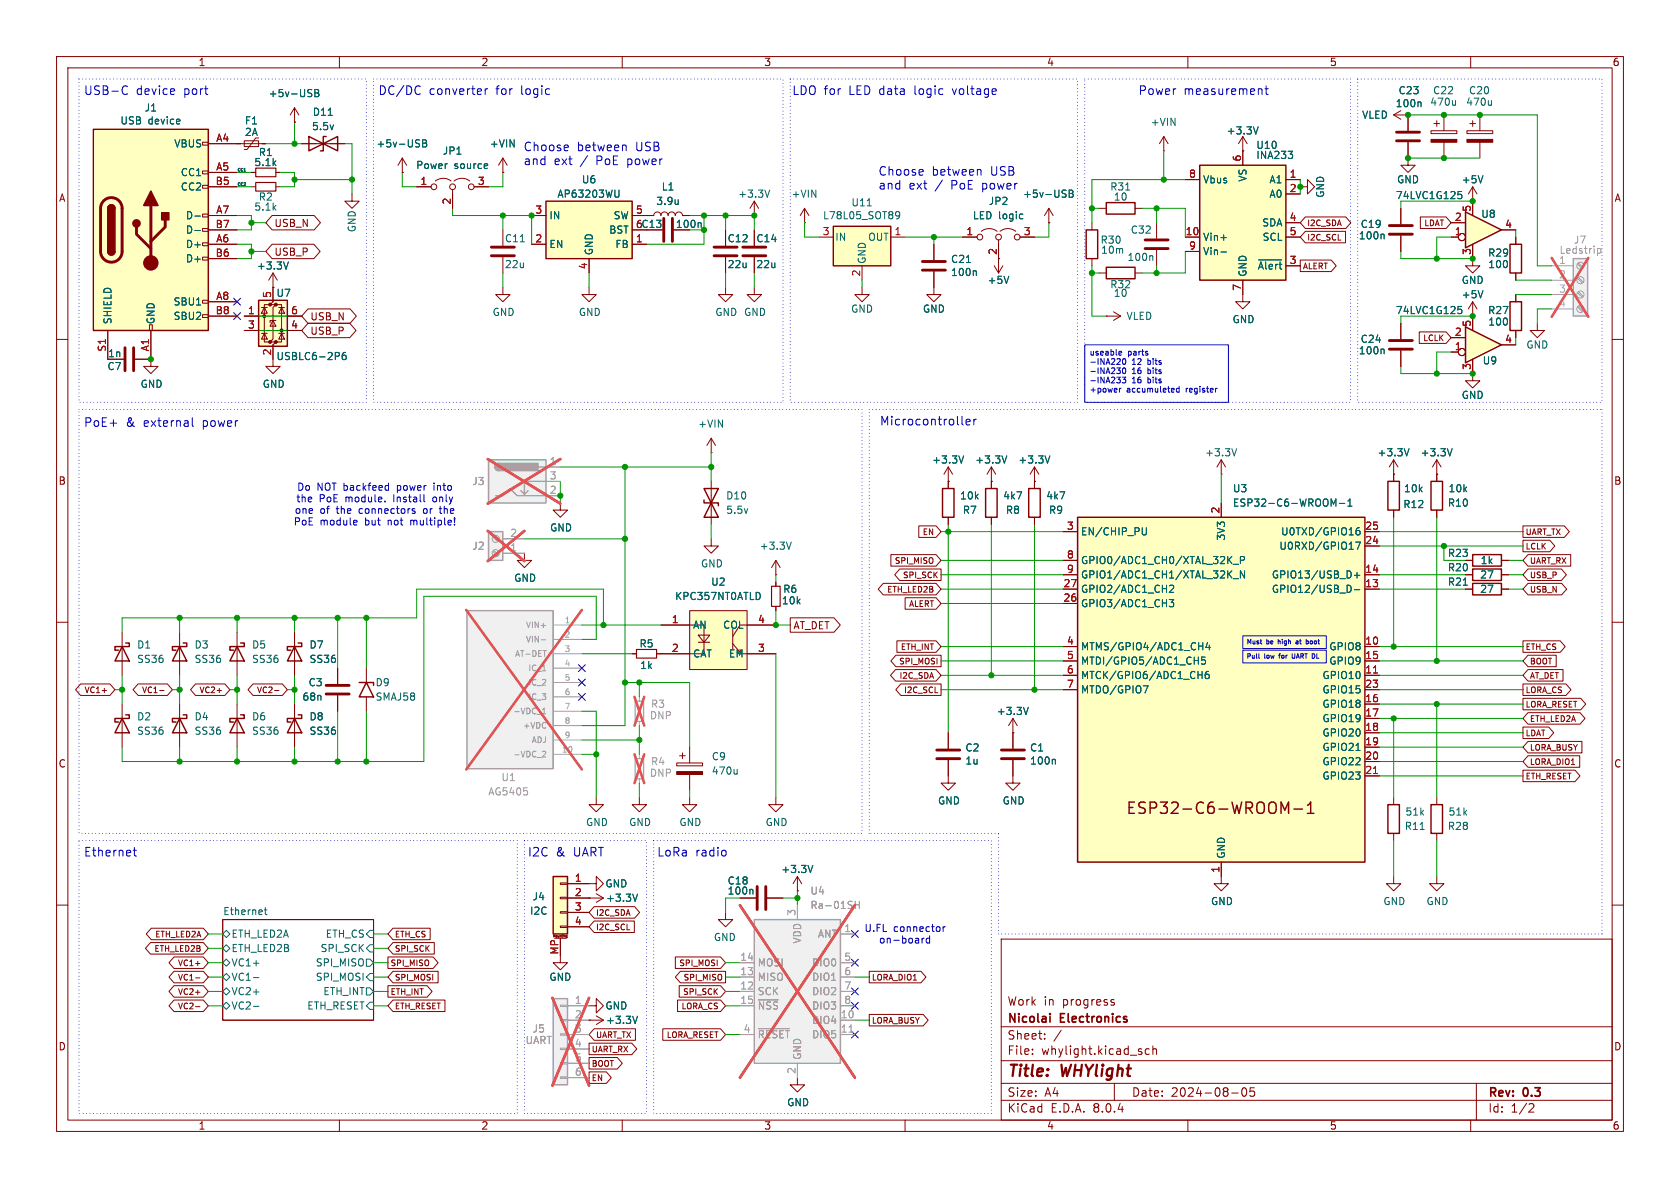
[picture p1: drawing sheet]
<svg xmlns="http://www.w3.org/2000/svg" width="297mm" height="210mm" viewBox="0 0 297 210" stroke-linecap="round" stroke-linejoin="round" font-family="sans-serif">
<defs><g id="words">
<g font-size="2.8" fill="#840000">
<text x="199" y="144.3">ESP32-C6-WROOM-1</text>
<text x="178" y="190.9">Title:</text>
<text x="187.7" y="190.9">WHYlight</text>
</g>
<g font-size="2.1" fill="#0000c2">
<text x="14.7" y="17">USB-C</text>
<text x="24" y="17">device</text>
<text x="32.5" y="17">port</text>
<text x="66.8" y="17">DC/DC</text>
<text x="75.8" y="17">converter</text>
<text x="87.7" y="17">for</text>
<text x="92.2" y="17">logic</text>
<text x="140" y="17">LDO for</text>
<text x="150.1" y="17">LED data</text>
<text x="161.9" y="17">logic</text>
<text x="168.8" y="17">voltage</text>
<text x="201.2" y="17">Power</text>
<text x="209.2" y="17">measurement</text>
<text x="92.5" y="26.9">Choose</text>
<text x="92.5" y="29.4">and</text>
<text x="97.9" y="29.4">ext</text>
<text x="102" y="26.9">between</text>
<text x="102.6" y="29.4">/</text>
<text x="105.5" y="29.4">PoE</text>
<text x="111.1" y="29.4">power</text>
<text x="112.4" y="26.9">USB</text>
<text x="155.2" y="31.3">Choose</text>
<text x="155.2" y="33.7">and</text>
<text x="160.6" y="33.7">ext</text>
<text x="164.7" y="31.3">between</text>
<text x="165.4" y="33.7">/</text>
<text x="168.3" y="33.7">PoE</text>
<text x="173.9" y="33.7">power</text>
<text x="175.2" y="31.3">USB</text>
<text x="14.7" y="75.7">PoE+</text>
<text x="22.2" y="75.7">&amp;</text>
<text x="25.4" y="75.7">external</text>
<text x="35.9" y="75.7">power</text>
<text x="155.4" y="75.4">Microcontroller</text>
<text x="14.7" y="151.6">Ethernet</text>
<text x="93.2" y="151.6">I2C</text>
<text x="98.2" y="151.6">&amp;</text>
<text x="101.4" y="151.6">UART</text>
<text x="116.1" y="151.6">LoRa</text>
<text x="122.9" y="151.6">radio</text>
</g>
<g font-size="2.1" fill="#840000">
<text x="178" y="178">Work</text>
<text x="184.5" y="178">in</text>
<text x="187.9" y="178">progress</text>
<text x="178" y="184">Sheet:</text>
<text x="178" y="181.2">Nicolai</text>
<text x="187.5" y="181.2">Electronics</text>
<text x="178" y="186.7">File:</text>
<text x="184.1" y="186.7">whylight.kicad_sch</text>
<text x="178" y="196.9">KiCad</text>
<text x="178" y="194.1">Size:</text>
<text x="184.7" y="194.1">A4</text>
<text x="185.7" y="196.9">E.D.A.</text>
<text x="193.3" y="196.9">8.0.4</text>
<text x="200" y="194.1">Date:</text>
<text x="207" y="194.1">2024-08-05</text>
<text x="263" y="194.3">Rev:</text>
<text x="263" y="196.9">Id:</text>
<text x="267.1" y="196.9">1/2</text>
<text x="269.4" y="194.3">0.3</text>
</g>
<g font-size="1.8" fill="#840000">
<text x="35" y="11.9">1</text>
<text x="85" y="11.9">2</text>
<text x="135" y="11.9">3</text>
<text x="185" y="11.9">4</text>
<text x="235" y="11.9">5</text>
<text x="285" y="11.9">6</text>
<text x="10.3" y="35.9">A</text>
<text x="285.3" y="35.9">A</text>
<text x="48.4" y="40.3">USB_N</text>
<text x="112.3" y="40.4">6C13</text>
<text x="119.4" y="40.5">100n</text>
<text x="48.4" y="45.4">USB_P</text>
<text x="176.3" y="45.2" transform="rotate(-90 176.3 45.2)">2</text>
<text x="54.8" y="56.8">USB_N</text>
<text x="54.8" y="59.4">USB_P</text>
<text x="10.3" y="85.9">B</text>
<text x="285.3" y="85.9">B</text>
<text x="140.2" y="111.4">AT_DET</text>
<text x="10.3" y="135.9">C</text>
<text x="285.3" y="135.9">C</text>
<text x="10.3" y="185.9">D</text>
<text x="285.3" y="185.9">D</text>
<text x="35" y="199.9">1</text>
<text x="85" y="199.9">2</text>
<text x="135" y="199.9">3</text>
<text x="185" y="199.9">4</text>
<text x="235" y="199.9">5</text>
<text x="285" y="199.9">6</text>
</g>
<g font-size="1.8" fill="#006464">
<text x="47.4" y="17.4">+5v-USB</text>
<text x="247.2" y="16.9">C23</text>
<text x="253.2" y="16.9">C22</text>
<text x="259.6" y="16.9">C20</text>
<text x="21.2" y="22.2">USB</text>
<text x="25.5" y="19.9">J1</text>
<text x="26.2" y="22.2">device</text>
<text x="43.2" y="22.2">F1</text>
<text x="55.1" y="23.2">5.5v</text>
<text x="55.2" y="20.7">D11</text>
<text x="203.3" y="22.5">+VIN</text>
<text x="216.8" y="24">+3.3V</text>
<text x="240.7" y="21.2">VLED</text>
<text x="246.6" y="19.2">100n</text>
<text x="252.7" y="18.9">470u</text>
<text x="259.1" y="18.9">470u</text>
<text x="30.7" y="26.3">VBUS</text>
<text x="43.2" y="24.2">2A</text>
<text x="44.9" y="29.6">5.1k</text>
<text x="45.6" y="27.8">R1</text>
<text x="66.5" y="26.3">+5v-USB</text>
<text x="78.2" y="27.5">JP1</text>
<text x="86.5" y="26.3">+VIN</text>
<text x="222" y="26.5">U10</text>
<text x="222" y="28.3">INA233</text>
<text x="31.9" y="31.3">CC1</text>
<text x="31.9" y="33.9">CC2</text>
<text x="45.6" y="35.7">R2</text>
<text x="73.5" y="30.1">Power</text>
<text x="80.3" y="30.1">source</text>
<text x="98.4" y="35.2">AP63203WU</text>
<text x="102.8" y="32.6">U6</text>
<text x="116.9" y="33.9">L1</text>
<text x="130.4" y="35.2">+3.3V</text>
<text x="139.8" y="35.2">+VIN</text>
<text x="180.8" y="35.2">+5v-USB</text>
<text x="196.2" y="33.9">R31</text>
<text x="196.8" y="35.7">10</text>
<text x="212.6" y="32.6">Vbus</text>
<text x="220.6" y="32.2" transform="rotate(-90 220.6 32.2)">VS</text>
<text x="224.3" y="32.6">A1</text>
<text x="224.3" y="35.2">A0</text>
<text x="234.3" y="35.1" transform="rotate(-90 234.3 35.1)">GND</text>
<text x="246.7" y="35.4">74LVC1G125</text>
<text x="246.9" y="32.6">GND</text>
<text x="258.3" y="32.6">+5V</text>
<text x="32.8" y="39">D-</text>
<text x="32.8" y="41.5">D-</text>
<text x="44.9" y="37.4">5.1k</text>
<text x="63.1" y="41.2" transform="rotate(-90 63.1 41.2)">GND</text>
<text x="97" y="39">IN</text>
<text x="107.6" y="41.5">BST</text>
<text x="108.4" y="39">SW</text>
<text x="115.9" y="36.4">3.9u</text>
<text x="145.4" y="39">L78L05_SOT89</text>
<text x="150.4" y="36.7">U11</text>
<text x="171.9" y="39">LED logic</text>
<text x="174.7" y="36.4">JP2</text>
<text x="199.8" y="41.5">C32</text>
<text x="223.1" y="40.2">SDA</text>
<text x="240.4" y="40.5">C19</text>
<text x="261.8" y="38.7">U8</text>
<text x="32.8" y="44">D+</text>
<text x="32.8" y="46.6">D+</text>
<text x="45.3" y="47.9">+3.3V</text>
<text x="89.2" y="43">C11</text>
<text x="89.2" y="47.6">22u</text>
<text x="97" y="44">EN</text>
<text x="105" y="45.2" transform="rotate(-90 105 45.2)">GND</text>
<text x="108.7" y="44">FB</text>
<text x="128.5" y="43">C12</text>
<text x="128.5" y="47.6">22u</text>
<text x="133.6" y="43">C14</text>
<text x="133.6" y="47.6">22u</text>
<text x="147.6" y="42.8">IN</text>
<text x="153.3" y="46.7" transform="rotate(-90 153.3 46.7)">GND</text>
<text x="153.4" y="42.8">OUT</text>
<text x="168" y="46.7">C21</text>
<text x="194.5" y="43.3">R30</text>
<text x="194.6" y="45.1">10m</text>
<text x="199.2" y="46.3">100n</text>
<text x="212.6" y="42.8">Vin+</text>
<text x="212.6" y="45.3">Vin-</text>
<text x="222.3" y="47.9">~{Alert}</text>
<text x="223.1" y="42.8">SCL</text>
<text x="240.1" y="42.5">100n</text>
<text x="263" y="45.6">R29</text>
<text x="263" y="47.6">100</text>
<text x="48.8" y="52.7">U7</text>
<text x="168" y="49">100n</text>
<text x="174.5" y="50.4">+5V</text>
<text x="196.2" y="51.2">R32</text>
<text x="196.8" y="52.7">10</text>
<text x="220.6" y="49" transform="rotate(-90 220.6 49)">GND</text>
<text x="258.3" y="52.9">+5V</text>
<text x="258.3" y="50.4">GND</text>
<text x="19.9" y="57.4" transform="rotate(-90 19.9 57.4)">SHIELD</text>
<text x="27.5" y="57.4" transform="rotate(-90 27.5 57.4)">GND</text>
<text x="30.6" y="54.2">SBU1</text>
<text x="30.6" y="56.7">SBU2</text>
<text x="87" y="56.1">GND</text>
<text x="102.2" y="56.1">GND</text>
<text x="126.4" y="56.1">GND GND</text>
<text x="150.4" y="55.5">GND</text>
<text x="163.1" y="55.5">GND</text>
<text x="199.1" y="56.7">VLED</text>
<text x="217.8" y="57.3">GND</text>
<text x="246.7" y="55.7">74LVC1G125</text>
<text x="263" y="55.7">R27</text>
<text x="263" y="57.8">100</text>
<text x="18.9" y="65.6">C7</text>
<text x="19" y="63.3">1n</text>
<text x="48.8" y="63.9">USBLC6-2P6</text>
<text x="240.1" y="62.8">100n</text>
<text x="240.4" y="60.8">C24</text>
<text x="262" y="64.6">U9</text>
<text x="269.7" y="61.8">GND</text>
<text x="24.8" y="68.8">GND</text>
<text x="46.4" y="68.8">GND</text>
<text x="258.3" y="70.7">GND</text>
<text x="123.3" y="75.8">+VIN</text>
<text x="164.7" y="82.1">+3.3V</text>
<text x="172.3" y="82.1">+3.3V</text>
<text x="179.9" y="82.1">+3.3V</text>
<text x="213" y="80.9">+3.3V</text>
<text x="243.4" y="80.9">+3.3V</text>
<text x="251.1" y="80.9">+3.3V</text>
<text x="128.3" y="88.5">D10</text>
<text x="169.6" y="88.5">10k</text>
<text x="177.2" y="88.5">4k7</text>
<text x="184.9" y="88.5">4k7</text>
<text x="217.9" y="87.2">U3</text>
<text x="217.9" y="89.8">ESP32-C6-WROOM-1</text>
<text x="248.1" y="87.2">10k</text>
<text x="255.9" y="89.8">R10</text>
<text x="256" y="87.2">10k</text>
<text x="97.2" y="94.2">GND</text>
<text x="128.3" y="91">5.5v</text>
<text x="170.1" y="91">R7</text>
<text x="177.7" y="91">R8</text>
<text x="185.3" y="91">R9</text>
<text x="191" y="94.8">EN/CHIP_PU</text>
<text x="216.8" y="95.7" transform="rotate(-90 216.8 95.7)">3V3</text>
<text x="226.4" y="94.8">U0TXD/GPIO16</text>
<text x="248" y="90">R12</text>
<text x="123.8" y="100.5">GND</text>
<text x="134.2" y="97.4">+3.3V</text>
<text x="191" y="99.9">GPIO0/ADC1_CH0/XTAL_32K_P</text>
<text x="226.1" y="97.4">U0RXD/GPIO17</text>
<text x="255.9" y="101.2">R20</text>
<text x="255.9" y="98.7">R23</text>
<text x="261.7" y="99.9">1k</text>
<text x="90.8" y="103">GND</text>
<text x="119.2" y="106.3">KPC357NT0ATLD</text>
<text x="125.6" y="103.7">U2</text>
<text x="138.1" y="107">10k</text>
<text x="138.4" y="105">R6</text>
<text x="191" y="107.5">GPIO3/ADC1_CH3</text>
<text x="191" y="105">GPIO2/ADC1_CH2</text>
<text x="191" y="102.5">GPIO1/ADC1_CH1/XTAL_32K_N</text>
<text x="224.7" y="105">GPIO12/USB_D-</text>
<text x="224.7" y="102.5">GPIO13/USB_D+</text>
<text x="255.9" y="103.7">R21</text>
<text x="261.6" y="102.5">27</text>
<text x="261.6" y="105">27</text>
<text x="122.4" y="111.4">AN</text>
<text x="127.7" y="111.4">COL</text>
<text x="24.1" y="114.8">D1</text>
<text x="24.1" y="117.4">SS36</text>
<text x="34.3" y="114.8">D3</text>
<text x="34.3" y="117.4">SS36</text>
<text x="44.5" y="114.8">D5</text>
<text x="44.5" y="117.4">SS36</text>
<text x="54.6" y="114.8">D7</text>
<text x="54.6" y="117.4">SS36</text>
<text x="113" y="114.7">R5</text>
<text x="113.1" y="118.5">1k</text>
<text x="122.4" y="116.4">CAT</text>
<text x="128.8" y="116.4">EM</text>
<text x="191" y="115.2">MTMS/GPIO4/ADC1_CH4</text>
<text x="191" y="117.7">MTDI/GPIO5/ADC1_CH5</text>
<text x="234.9" y="115.2">GPIO8</text>
<text x="234.9" y="117.7">GPIO9</text>
<text x="53.4" y="124.1">68n</text>
<text x="54.5" y="121.5">C3</text>
<text x="66.3" y="121.5">D9</text>
<text x="66.3" y="124.1">SMAJ58</text>
<text x="191" y="120.2">MTCK/GPIO6/ADC1_CH6</text>
<text x="191" y="122.8">MTDO/GPIO7</text>
<text x="233.7" y="120.2">GPIO10</text>
<text x="233.7" y="125.3">GPIO18</text>
<text x="233.7" y="122.8">GPIO15</text>
<text x="24.1" y="127.5">D2</text>
<text x="24.1" y="130.1">SS36</text>
<text x="34.3" y="127.5">D4</text>
<text x="34.3" y="130.1">SS36</text>
<text x="44.5" y="127.5">D6</text>
<text x="44.5" y="130.1">SS36</text>
<text x="54.6" y="127.5">D8</text>
<text x="54.6" y="130.1">SS36</text>
<text x="176.1" y="126.6">+3.3V</text>
<text x="233.7" y="127.9">GPIO19</text>
<text x="233.7" y="130.4">GPIO20</text>
<text x="125.7" y="134.6">C9</text>
<text x="125.7" y="137.1">470u</text>
<text x="170.6" y="133">C2</text>
<text x="170.6" y="135.4">1u</text>
<text x="182" y="133">C1</text>
<text x="182" y="135.4">100n</text>
<text x="233.7" y="132.9">GPIO21</text>
<text x="233.7" y="135.5">GPIO22</text>
<text x="165.7" y="142.4">GND</text>
<text x="177.2" y="142.4">GND</text>
<text x="233.7" y="138">GPIO23</text>
<text x="103.5" y="146.2">GND</text>
<text x="111.1" y="146.2">GND</text>
<text x="120" y="146.2">GND</text>
<text x="135.3" y="146.2">GND</text>
<text x="248.2" y="146.9">R11</text>
<text x="248.4" y="144.4">51k</text>
<text x="255.9" y="146.9">R28</text>
<text x="256" y="144.4">51k</text>
<text x="138" y="154.5">+3.3V</text>
<text x="216.8" y="151.9" transform="rotate(-90 216.8 151.9)">GND</text>
<text x="39.4" y="161.8">Ethernet</text>
<text x="93.6" y="161.9">I2C</text>
<text x="94.1" y="159.4">J4</text>
<text x="106.9" y="157.1">GND</text>
<text x="107" y="159.6">+3.3V</text>
<text x="128.5" y="158.3">100n</text>
<text x="128.5" y="156.6">C18</text>
<text x="214" y="160.2">GND</text>
<text x="244.5" y="160.2">GND</text>
<text x="252.1" y="160.2">GND</text>
<text x="40.8" y="166">ETH_LED2A</text>
<text x="57.5" y="166">ETH_CS</text>
<text x="126.1" y="166.5">GND</text>
<text x="40.8" y="168.5">ETH_LED2B</text>
<text x="40.8" y="173.6">VC1-</text>
<text x="40.8" y="171">VC1+</text>
<text x="55.7" y="171">SPI_MISO</text>
<text x="55.7" y="173.6">SPI_MOSI</text>
<text x="56.6" y="168.5">SPI_SCK</text>
<text x="97" y="173.6">GND</text>
<text x="40.8" y="176.1">VC2+</text>
<text x="40.8" y="178.7">VC2-</text>
<text x="54.2" y="178.7">ETH_RESET</text>
<text x="57.1" y="176.1">ETH_INT</text>
<text x="106.9" y="178.7">GND</text>
<text x="107" y="181.2">+3.3V</text>
<text x="139.1" y="195.8">GND</text>
</g>
<g font-size="1.8" fill="#a90000">
<text x="38.1" y="25.1">A4</text>
<text x="219.5" y="28.6" transform="rotate(-90 219.5 28.6)">6</text>
<text x="38" y="32.8">B5</text>
<text x="38.1" y="30.2">A5</text>
<text x="74.2" y="32.8">1</text>
<text x="84.4" y="32.8">3</text>
<text x="210.1" y="31.5">8</text>
<text x="227.9" y="31.5">1</text>
<text x="227.9" y="34">2</text>
<text x="38" y="40.4">B7</text>
<text x="38.1" y="37.8">A7</text>
<text x="79.8" y="36.3" transform="rotate(-90 79.8 36.3)">2</text>
<text x="94.5" y="37.8">3</text>
<text x="112.3" y="37.8">5</text>
<text x="145.3" y="41.7">3</text>
<text x="158" y="41.7">1</text>
<text x="170.7" y="41.7">1</text>
<text x="180.9" y="41.7">3</text>
<text x="209.5" y="41.7">10</text>
<text x="227.9" y="39.1">4</text>
<text x="227.9" y="41.7">5</text>
<text x="257.1" y="41.7">1</text>
<text x="257.1" y="39.1">2</text>
<text x="260.1" y="37.5" transform="rotate(-90 260.1 37.5)">5</text>
<text x="266" y="40.4">4</text>
<text x="38" y="45.5">B6</text>
<text x="38.1" y="42.9">A6</text>
<text x="94.5" y="42.9">2</text>
<text x="103.9" y="47.7" transform="rotate(-90 103.9 47.7)">4</text>
<text x="112.3" y="42.9">1</text>
<text x="210.1" y="44.2">9</text>
<text x="227.9" y="46.7">3</text>
<text x="260.1" y="45.2" transform="rotate(-90 260.1 45.2)">3</text>
<text x="38.1" y="53.1">A8</text>
<text x="48" y="52.8" transform="rotate(-90 48 52.8)">5</text>
<text x="152.1" y="49" transform="rotate(-90 152.1 49)">2</text>
<text x="219.5" y="51.5" transform="rotate(-90 219.5 51.5)">7</text>
<text x="38" y="55.6">B8</text>
<text x="43.7" y="55.6">1</text>
<text x="43.7" y="58.2">3</text>
<text x="51.4" y="58.2">4</text>
<text x="51.4" y="55.6">6</text>
<text x="257.1" y="59.4">2</text>
<text x="260.1" y="57.9" transform="rotate(-90 260.1 57.9)">5</text>
<text x="18.8" y="62.3" transform="rotate(-90 18.8 62.3)">S1</text>
<text x="26.4" y="62.2" transform="rotate(-90 26.4 62.2)">A1</text>
<text x="48" y="62.9" transform="rotate(-90 48 62.9)">2</text>
<text x="257.1" y="62">1</text>
<text x="260.1" y="65.5" transform="rotate(-90 260.1 65.5)">3</text>
<text x="266" y="60.7">4</text>
<text x="188.5" y="93.7">3</text>
<text x="215.6" y="90.9" transform="rotate(-90 215.6 90.9)">2</text>
<text x="241.3" y="93.7">25</text>
<text x="188.5" y="98.8">8</text>
<text x="188.5" y="101.3">9</text>
<text x="241.3" y="101.3">14</text>
<text x="241.3" y="96.3">24</text>
<text x="187.9" y="106.4">26</text>
<text x="187.9" y="103.9">27</text>
<text x="241.3" y="103.9">13</text>
<text x="118.7" y="110.2">1</text>
<text x="133.9" y="110.2">4</text>
<text x="118.7" y="115.3">2</text>
<text x="133.9" y="115.3">3</text>
<text x="188.5" y="114">4</text>
<text x="188.5" y="116.6">5</text>
<text x="188.5" y="119.1">6</text>
<text x="241.3" y="114">10</text>
<text x="241.3" y="119.1">11</text>
<text x="241.3" y="116.6">15</text>
<text x="188.5" y="121.7">7</text>
<text x="241.3" y="124.2">16</text>
<text x="241.3" y="121.7">23</text>
<text x="241.3" y="126.7">17</text>
<text x="241.3" y="129.3">18</text>
<text x="241.3" y="131.8">19</text>
<text x="241.3" y="134.4">20</text>
<text x="241.3" y="136.9">21</text>
<text x="101.5" y="156">1</text>
<text x="215.6" y="154.4" transform="rotate(-90 215.6 154.4)">1</text>
<text x="101.5" y="158.5">2</text>
<text x="101.5" y="161">3</text>
<text x="101.5" y="163.6">4</text>
<text x="98.8" y="168.8" transform="rotate(-90 98.8 168.8)">MP</text>
</g>
<g font-size="1.8" fill="#aaa">
<text x="275.5" y="46.7">1</text>
<text x="275.5" y="49.3">2</text>
<text x="275.5" y="51.8">3</text>
<text x="275.5" y="54.4">4</text>
<text x="97.1" y="82.3">1</text>
<text x="97.1" y="87.4">2</text>
<text x="97.1" y="84.8">3</text>
<text x="90.1" y="95">2</text>
<text x="90.1" y="97.5">1</text>
<text x="140.7" y="162" transform="rotate(-90 140.7 162)">3</text>
<text x="149.2" y="164.8">1</text>
<text x="130.8" y="172.5">13</text>
<text x="130.8" y="169.9">14</text>
<text x="149.2" y="169.9">5</text>
<text x="149.2" y="172.5">6</text>
<text x="101.5" y="177.5">1</text>
<text x="130.8" y="175">12</text>
<text x="130.8" y="177.5">15</text>
<text x="149.2" y="175">7</text>
<text x="149.2" y="177.5">8</text>
<text x="101.5" y="180.1">2</text>
<text x="101.5" y="182.6">3</text>
<text x="101.5" y="185.2">4</text>
<text x="131.4" y="182.6">4</text>
<text x="148.5" y="180.1">10</text>
<text x="148.5" y="182.6">11</text>
<text x="101.5" y="187.7">5</text>
<text x="101.5" y="190.2">6</text>
<text x="140.7" y="189.9" transform="rotate(-90 140.7 189.9)">2</text>
</g>
<g font-size="1.8" fill="#989898">
<text x="275.6" y="45.1">Ledstrip</text>
<text x="278.1" y="43.3">J7</text>
<text x="83.4" y="86">J3</text>
<text x="83.4" y="97.4">J2</text>
<text x="115" y="125.3">R3</text>
<text x="114.8" y="127.4">DNP</text>
<text x="114.8" y="137.5">DNP</text>
<text x="115" y="135.5">R4</text>
<text x="86.2" y="140.8">AG5405</text>
<text x="88.5" y="138.3">U1</text>
<text x="143.2" y="158.3">U4</text>
<text x="143.2" y="160.9">Ra-01SH</text>
<text x="141.8" y="166.9" transform="rotate(-90 141.8 166.9)">VDD</text>
<text x="144.5" y="166">ANT</text>
<text x="133.9" y="173.6">MISO</text>
<text x="133.9" y="171">MOSI</text>
<text x="143.5" y="171">DIO0</text>
<text x="143.5" y="173.6">DIO1</text>
<text x="133.9" y="176.1">SCK</text>
<text x="133.9" y="178.7">~{NSS}</text>
<text x="143.5" y="176.1">DIO2</text>
<text x="143.5" y="178.7">DIO3</text>
<text x="92.8" y="184.8">UART</text>
<text x="94.1" y="182.7">J5</text>
<text x="133.9" y="183.7">~{RESET}</text>
<text x="143.5" y="181.2">DIO4</text>
<text x="143.5" y="183.7">DIO5</text>
<text x="141.8" y="187.5" transform="rotate(-90 141.8 187.5)">GND</text>
</g>
<g font-size="1.8" fill="#0000c2">
<text x="52.3" y="89">the</text>
<text x="52.4" y="87">Do</text>
<text x="56" y="87">NOT backfeed</text>
<text x="56.4" y="89">PoE</text>
<text x="61.2" y="89">module.</text>
<text x="69.8" y="89">Install</text>
<text x="70.5" y="87">power</text>
<text x="77" y="89">only</text>
<text x="77.1" y="87">into</text>
<text x="51.8" y="93.1">PoE</text>
<text x="52" y="91">one</text>
<text x="56.6" y="91">of</text>
<text x="56.6" y="93.1">module</text>
<text x="59.6" y="91">the</text>
<text x="63.7" y="91">connectors</text>
<text x="64.6" y="93.1">but</text>
<text x="68.8" y="93.1">not</text>
<text x="73" y="93.1">multiple!</text>
<text x="75.3" y="91">or</text>
<text x="78.4" y="91">the</text>
<text x="152.7" y="164.9">U.FL</text>
<text x="155.3" y="167">on-board</text>
<text x="157.9" y="164.9">connector</text>
</g>
<g font-size="1.4" fill="#840000">
<text x="231" y="40.2">I2C_SDA</text>
<text x="251.7" y="40.2">LDAT</text>
<text x="230.3" y="47.8">ALERT</text>
<text x="231" y="42.7">I2C_SCL</text>
<text x="251.5" y="60.5">LCLK</text>
<text x="163" y="94.8">EN</text>
<text x="269.6" y="94.8">UART_TX</text>
<text x="158.1" y="99.9">SPI_MISO</text>
<text x="269.6" y="97.3">LCLK</text>
<text x="270.4" y="99.9">UART_RX</text>
<text x="156.7" y="104.9">ETH_LED2B</text>
<text x="159.5" y="102.4">SPI_SCK</text>
<text x="160.6" y="107.5">ALERT</text>
<text x="270.4" y="102.4">USB_P</text>
<text x="270.4" y="104.9">USB_N</text>
<text x="158.8" y="117.6">SPI_MOSI</text>
<text x="159.1" y="115.1">ETH_INT</text>
<text x="269.6" y="115.1">ETH_CS</text>
<text x="270.4" y="117.6">BOOT</text>
<text x="14.8" y="122.7">VC1+</text>
<text x="25" y="122.7">VC1-</text>
<text x="35.1" y="122.7">VC2+</text>
<text x="45.3" y="122.7">VC2-</text>
<text x="158.9" y="120.2">I2C_SDA</text>
<text x="159.7" y="122.7">I2C_SCL</text>
<text x="269.6" y="122.7">LORA_CS</text>
<text x="269.6" y="125.3">LORA_RESET</text>
<text x="270.4" y="120.2">AT_DET</text>
<text x="269.6" y="130.3">LDAT</text>
<text x="270.4" y="127.8">ETH_LED2A</text>
<text x="269.6" y="138">ETH_RESET</text>
<text x="270.4" y="132.9">LORA_BUSY</text>
<text x="270.4" y="135.4">LORA_DIO1</text>
<text x="27.3" y="165.9">ETH_LED2A</text>
<text x="69.7" y="165.9">ETH_CS</text>
<text x="105.3" y="162.1">I2C_SDA</text>
<text x="105.3" y="164.6">I2C_SCL</text>
<text x="27.2" y="168.4">ETH_LED2B</text>
<text x="31.3" y="173.5">VC1-</text>
<text x="31.3" y="171">VC1+</text>
<text x="69" y="171">SPI_MISO</text>
<text x="69.7" y="168.4">SPI_SCK</text>
<text x="69.7" y="173.5">SPI_MOSI</text>
<text x="120" y="171">SPI_MOSI</text>
<text x="120.7" y="173.5">SPI_MISO</text>
<text x="154.1" y="173.5">LORA_DIO1</text>
<text x="31.3" y="176.1">VC2+</text>
<text x="31.3" y="178.6">VC2-</text>
<text x="69" y="176.1">ETH_INT</text>
<text x="69.7" y="178.6">ETH_RESET</text>
<text x="120.3" y="178.6">LORA_CS</text>
<text x="120.6" y="176.1">SPI_SCK</text>
<text x="105.3" y="183.7">UART_TX</text>
<text x="117.7" y="183.7">LORA_RESET</text>
<text x="154.1" y="181.1">LORA_BUSY</text>
<text x="104.5" y="191.3">EN</text>
<text x="104.5" y="186.2">UART_RX</text>
<text x="104.5" y="188.8">BOOT</text>
</g>
<g font-size="1.4" fill="#0000c2">
<text x="192.5" y="63.2">useable</text>
<text x="192.5" y="64.8">-INA220</text>
<text x="199.4" y="63.2">parts</text>
<text x="200.1" y="64.8">12</text>
<text x="203.1" y="64.8">bits</text>
<text x="192.5" y="66.5">-INA230</text>
<text x="192.5" y="68.1">-INA233</text>
<text x="192.5" y="69.7">+power</text>
<text x="199.2" y="69.7">accumuleted</text>
<text x="200.1" y="66.5">16</text>
<text x="200.1" y="68.1">16</text>
<text x="203.1" y="66.5">bits</text>
<text x="203.1" y="68.1">bits</text>
<text x="209.9" y="69.7">register</text>
</g>
<g font-size="1.4" fill="#989898">
<text x="92.8" y="111.2">VIN+</text>
<text x="92.8" y="113.8">VIN-</text>
<text x="90.9" y="116.3">AT-DET</text>
<text x="93.3" y="118.8">IC_1</text>
<text x="93.3" y="121.4">IC_2</text>
<text x="93.3" y="123.9">IC_3</text>
<text x="90.6" y="126.5">-VDC_1</text>
<text x="92.4" y="129">+VDC</text>
<text x="93.9" y="131.5">ADJ</text>
<text x="90.6" y="134.1">-VDC_2</text>
</g>
<g font-size="1.4" fill="#aaa">
<text x="99.7" y="110.2">1</text>
<text x="99.7" y="112.8">2</text>
<text x="99.7" y="115.3">3</text>
<text x="99.7" y="117.9">4</text>
<text x="99.7" y="120.4">5</text>
<text x="99.7" y="122.9">6</text>
<text x="99.7" y="125.5">7</text>
<text x="99.7" y="128">8</text>
<text x="99.7" y="130.6">9</text>
<text x="99.2" y="133.1">10</text>
</g>
<g font-size="1.1" fill="#0000c2">
<text x="220.3" y="116.8">Pull</text>
<text x="220.3" y="114.3">Must</text>
<text x="223.6" y="116.8">low</text>
<text x="224" y="114.3">be</text>
<text x="226.3" y="114.3">high</text>
<text x="226.5" y="116.8">for</text>
<text x="229" y="116.8">UART</text>
<text x="229.7" y="114.3">at</text>
<text x="231.8" y="114.3">boot</text>
</g>
<g font-size=".7" fill="#0f0f0f">
<text x="41.9" y="30.3">CC1</text>
<text x="41.9" y="32.9">CC2</text>
</g>
<text font-size=".5" fill="#840000" x="97.6" y="165.9">Mounting</text>
</g></defs>
<g fill="none" stroke="#840000" stroke-width=".18">
<path d="M10 10h277v190h-277zM12 12h273v186h-273zM60 10v2M110 10v2M160 10v2M210 10v2M260 10v2M194.3 36.8h1.3M200.7 36.8h1.2M10 60h2M247.6 57.2v2.7M285 60h2"/>
<path d="M247.6 62v2.8M260.3 66v1.3h1.3l-1.3 1.3-1.2-1.3h1.2M215.9 83.8h.1M215.9 81.3l-.8 1.3M215.9 81.3v2.5M215.9 81.3l.8 1.3M246.4 83.8h.1M246.4 81.3l-.8 1.3M246.4 81.3v2.5M246.4 81.3l.7 1.3M254 83.8h.1M254 81.3l-.8 1.3"/>
<path d="M254 81.3v2.5M254 81.3l.8 1.3M10 110h2M285 110h2M10 160h2M285 160h2M39.4 162.6h26.6v17.7h-26.6zM177 166h108v32h-108zM196.6 177.2l.4 .1v.2l-.2 .2h-.3M196.6 176.7l.4 .1M60 198v2M110 198v2"/>
<path d="M160 198v2M177 194.5h108M177 191.5h108M177 187.5h108M177 181.5h108M182.5 186.3v.1M182.5 185.5v.1M184.7 183.6v.1M184.7 182.8v.1M187.6 182.1l-1.3 2M197 191.5v3M203.2 185.5l-.5-.1-.2 .3v.4l.1 .2h.6"/>
<path d="M203.8 185.5l.2-.1 .4 .1 .1 .9M203.8 184.9v1.5M210 198v2M217.7 193.2h1.2M219.7 192.4l.2-.1a.81 .81 0 0 1 .6 .6 .81 .81 0 0 1-.3 .8l-.2 .1a.81 .81 0 0 1-.3-1.4zM221.7 192.3h-.7v.7l.2-.1h.5l.1 .3-.1 .5-.2 .1-.5-.1M260 198v2M261 191.5v6.5M270.5 195.1l.5 .1 .2 .3-1 1.1h1"/>
</g>
<path d="M185.6 179.2v.1M185.6 179.7v1" fill="none" stroke="#840000" stroke-width=".3"/>
<g fill="none" stroke="#006464" stroke-width=".18">
<path d="M199 33.6h.7M218.6 79.3l-.4 1.3M244.5 61.7l.2 .2v.7M249.1 79.3l-.4 1.3M256.7 79.3l-.4 1.3M39.4 165.1l.6-.6 .6 .6-.6 .6zM39.4 172.7l.6-.6 .6 .6-.6 .7zM39.4 175.3l.6-.7 .6 .7-.6 .6zM39.4 177.8l.6-.6 .6 .6-.6 .6zM39.4 170.2l.6-.7 .6 .7-.6 .6zM40 167l.6 .6-.6 .7-.6-.7zM44.8 172.8h1"/>
<path d="M44.8 177.9h1M46.7 160.8h.5M46.9 160.4v1.1l.3 .2M64.8 169.5h.6l.6 .7-.6 .6h-.6zM64.8 174.6h.6l.6 .7-.6 .6h-.6zM65.4 164.5h.6v1.2h-.6l-.6-.6zM65.4 167h.6v1.3h-.6l-.6-.7zM65.4 172.1h.6v1.3h-.6l-.6-.7zM65.4 177.2h.6v1.2h-.6l-.6-.6z"/>
</g>
<path d="M195.6 35.8h5.1v2h-5.1z" fill="none" stroke="#840000" stroke-width=".25"/>
<path d="M245.6 60.2h4.1M245.6 61.7h4.1" fill="none" stroke="#840000" stroke-width=".51"/>
<path d="M259.1 57.8l6.3 3.2-6.3 3.1z" fill="#ffffc2"/>
<path d="M259.1 57.8l6.3 3.2-6.3 3.1z" fill="none" stroke="#840000" stroke-width=".25"/>
<g fill="none" stroke="#840000" stroke-width=".18">
<path d="M247.6 19.6l-1.2 .7M246.4 20.3l1.2 .8M246.4 20.3h2.5M248.9 20.3h.1M256.5 59.7h2.6M260.3 55.9v2.5M256.5 62.2h1.3M260.3 63.5v2.5M265.4 61h2.6"/>
<circle cx="258.4" cy="62.2" r=".63"/>
</g>
<path d="M257.8 54.2h.6M257.9 54.7h.3l.2 .2v.4l-.5 .1" fill="none" stroke="#006464" stroke-width=".18"/>
<path d="M190.5 91.4h50.8v61h-50.8z" fill="#ffffc2"/>
<path d="M190.5 91.4h50.8v61h-50.8zM21.6 127l1.3 2.5h-2.6zM22.2 126.4h.7v.6h-2.6v.6h.7M227.1 143.2l.7-1.4v2M228.8 143h1.5M231.1 143.8h1.2M231.1 142.4l.6-.6v2" fill="none" stroke="#840000" stroke-width=".25"/>
<g fill="none" stroke="#840000" stroke-width=".18">
<path d="M248.9 20.3v2.8M248.9 25.1v2.8M253 23.1h4.6v.5h-4.6zM253.5 21.8h1M254 21.3v1.1M255.3 20.3v2.8M255.3 25.1v2.8M259.3 23.1h4.6v.5h-4.6zM259.8 21.8h1.1M260.3 21.3v1.1M261.6 20.3v2.8M261.6 25.1v2.8"/>
<path d="M188 94h2.5M188 99.1h2.5M215.9 88.9v2.5M241.3 96.5h2.5M241.3 94h2.5M188 114.3h2.5M188 119.4h2.5M188 104.1h2.5M188 101.6h2.5M188 116.8h2.5M188 106.7h2.5M241.3 114.3h2.5"/>
<path d="M241.3 119.4h2.5M241.3 104.1h2.5M241.3 101.6h2.5M241.3 116.8h2.5M21.6 124.5v7.6M188 121.9h2.5M241.3 124.5h2.5M241.3 127h2.5M241.3 129.5h2.5M241.3 132.1h2.5M241.3 134.6h2.5M241.3 137.2h2.5"/>
<path d="M241.3 121.9h2.5M215.9 152.4v2.5"/>
</g>
<path d="M242.8 119h.7M242.8 136.7h.7" fill="none" stroke="#a90000" stroke-width=".18"/>
<g fill="none" stroke="#006464" stroke-width=".18">
<path d="M251 18l.2 .2v.7M257.3 17.8v.8M257.3 18.5l-.2 .1M263.7 17.8v.8M263.7 18.5l-.2 .1M202.7 93.3l-.1 1.1-.2 .2-.3-.1M218 99.8h1M219.3 99h.6l.1-.2v-.3l-.7-.1v1.2M235.7 89.1l.5-.9v1.3M236.8 89h.9M238.3 89.5h.7M238.3 88.6l.3-.4v1.3"/>
<path d="M239.7 95.8h.8l-.5 1.3M240.3 93.3l-.3 .1a.86 .86 0 0 0 0 1.2l.4-.2v-.4l-.2-.2h-.4l-.1 .2M206.7 106h.8l-.4 .5 .3 .1v.5l-.1 .2-.6-.2M206.8 103.6l.5-.2 .2 .4-.8 .9h.8M211.1 116.8h.8M211.8 119.3h.7M211.9 116.1v1.3M211.9 114.2h.7M212.5 118.7v1.3M212.6 113.6v1.3M213.1 116.1h-.6l-.1 .7 .2-.2 .4 .1 .1 .2v.4l-.2 .1-.5-.1M213.5 113.5l-.3 1h.8"/>
<path d="M213.7 118.7l-.4 .1a.85 .85 0 0 0 0 1.2l.4-.2 .1-.4-.3-.2h-.3l-.1 .2M213.8 114v.9M218 102.3h1M220 100.9v1.3l-.7-1.3v1.3M238.6 103.5l.3 .5-.3 .7M239.4 104.2h1M239.4 101.7h1M239.9 101.2v1M202.1 121.2h.9l-.6 1.3M239.7 132.7h.7"/>
</g>
<path d="M246.9 24.9h4.1M246.9 23.4h4.1" fill="none" stroke="#840000" stroke-width=".51"/>
<g fill="#840000" stroke="#840000" stroke-width=".18">
<path d="M259.3 24.6h4.6v.5h-4.6z"/>
<path d="M253 24.6h4.6v.5h-4.6z"/>
</g>
<path d="M96.5 35.6h15.3v10.1h-15.3z" fill="#ffffc2"/>
<path d="M96.5 35.6h15.3v10.1h-15.3z" fill="none" stroke="#840000" stroke-width=".25"/>
<g fill="none" stroke="#840000" stroke-width=".18">
<path d="M71.1 30.5h.1M71.1 27.9l-.7 1.3M71.1 27.9v2.6M71.1 27.9l.8 1.3M73.7 33h2.5M77 32a2.26 2.26 0 0 1 2.8 0M80 33.5v3.3M80.3 32a2.26 2.26 0 0 1 2.8 0M83.8 33h2.6M88.9 30.5h.1M88.9 27.9l-.8 1.3M88.9 27.9v2.6"/>
<path d="M88.9 27.9l.8 1.3M94 38.1h2.5M111.8 38.1h3.8a.64 .64 0 0 1 .6-.6 .64 .64 0 0 1 .6 .6 .64 .64 0 0 1 .7-.6 .64 .64 0 0 1 .6 .6 .64 .64 0 0 1 .6-.6 .64 .64 0 0 1 .7 .6 .64 .64 0 0 1 .6-.6 .64 .64 0 0 1 .6 .6h1.3M88.9 40.6v2.8M88.9 45.5v2.8M94 43.2h2.5M104.1 45.7v2.6M111.8 43.2h2.5M111.8 40.6h2.5M175.3 85.1h.1M175.3 82.6l-.8 1.2M175.3 82.6v2.5"/>
<path d="M175.3 82.6l.7 1.2M182.9 85.1h.1M182.9 82.6l-.8 1.2M182.9 82.6v2.5M182.9 82.6l.7 1.2M111.8 115.6h.7M116.1 115.6h.7M167.6 129.5v2.8M167.6 134.4v2.8M179.1 134.4v4h1.2l-1.2 1.3-1.3-1.3h1.3M179.1 129.5h.1M179.1 127v5.3"/>
<path d="M179.1 127l-.8 1.3M179.1 127l.7 1.3"/>
<circle cx="76.7" cy="33" r=".51"/>
<circle cx="80" cy="33" r=".51"/>
<circle cx="83.3" cy="33" r=".51"/>
</g>
<g fill="none" stroke="#006464" stroke-width=".18">
<path d="M74 24.7l.2 .1M74.1 25.5v.4M74.7 24.7h.4l.3 .3-.3 .3 .3 .1v.3l-.2 .3h-.5zM74.7 25.3h.4M86 28.9l.2 .3-.6 .2M86.1 29.7l-.1 .1M109.4 33.6v1l-.1 .2-.4 .1M119.9 35.3v.8M119.9 36l-.1 .1M92 42.7h.7M178 80.6l-.4 1.3M185.6 80.6l-.4 1.3"/>
<path d="M181.8 125l-.4 1.3M186.4 134.2l.2 .2v.7"/>
</g>
<path d="M86.9 45.2h4M86.9 43.7h4M165.6 134.1h4.1M165.6 132.6h4.1M177 134.1h4.1M177 132.6h4.1" fill="none" stroke="#840000" stroke-width=".51"/>
<path d="M112.5 114.8h3.6v1.5h-3.6z" fill="none" stroke="#840000" stroke-width=".2"/>
<g fill="#ffffc2">
<path d="M121.9 108h10.2v10.4h-10.2z"/>
<path d="M123.4 112.3h2.1l-1 1.2z"/>
</g>
<g fill="none" stroke="#840000" stroke-width=".18">
<path d="M88.9 50.8v1.3h1.3l-1.3 1.2-1.3-1.2h1.3M104.1 50.8v1.3h1.3l-1.3 1.2-1.2-1.2h1.2M125.7 77.5l-.7 1.2M125.7 77.5v2.5M125.7 77.5l.8 1.2M99.1 88.9v1.3h1.2l-1.2 1.2-1.3-1.2h1.3M125.7 80h.1M175.3 85.1v1.3M175.3 91.4v1.3M182.9 85.1v1.3M182.9 91.4v1.3M116.8 110.5h7.7v5.1h-7.7"/>
<path d="M121.9 108h10.2v10.4h-10.2zM123.4 112.3h2.1l-1 1.2zM123.4 113.5h2.1M129.5 113.8l1.6 1.8-.3-.8M129.5 111.2v3.6M131.1 115.6h6.1M137.2 110.5h-6.4l-1.3 2M215.9 154.9v1.3h1.3l-1.3 1.3-1.3-1.3h1.3M246.4 154.9v1.3h1.2l-1.2 1.3-1.3-1.3h1.3M254 154.9v1.3h1.3l-1.3 1.3-1.3-1.3h1.3"/>
</g>
<path d="M134.2 104.8l.2 .5-.2 .6" fill="none" stroke="#006464" stroke-width=".18"/>
<path d="M174.2 86.4h2.1v5h-2.1zM181.9 86.4h2v5h-2z" fill="none" stroke="#840000" stroke-width=".25"/>
<path d="M86.4 81.3h10.1v7.6h-10.1z" fill="#f0f0f0"/>
<path d="M86.4 81.3h10.1v7.6h-10.1zM87.6 87.6h1.3l1.3-1.2 1.2 1.2h5.1M88.1 81.9a.64 .64 0 0 0-.6 .7 .64 .64 0 0 0 .6 .6M93.3 86.7l-.6 .7M95.2 82.6h1.3M96.5 85.1h-3.8v2.3l-.6-.7" fill="none" stroke="#a1a1a1" stroke-width=".25"/>
<g fill="#a1a1a1" stroke="#a1a1a1" stroke-width=".25">
<path d="M87.7 82.1l.4-.2v1.3a.63 .63 0 0 1-.5-.4 .63 .63 0 0 1 .1-.7z"/>
<path d="M88.1 81.9h7v1.3h-7z"/>
</g>
<path d="M96.5 82.6h2.6M96.5 87.6h2.6M96.5 85.1h2.6" fill="none" stroke="#a1a1a1" stroke-width=".18"/>
<path d="M86.2 81.2l12.9 7.8M99.1 81.2l-12.9 7.8" fill="none" stroke="#e65255" stroke-width=".46"/>
<path d="M92.7 97.8v1.3h1.3l-1.3 1.2-1.3-1.2h1.3M167.6 137.2v1.2h1.3l-1.3 1.3-1.2-1.3h1.2" fill="none" stroke="#840000" stroke-width=".18"/>
<path d="M86.4 94h2.5v5.1h-2.5z" fill="#f0f0f0"/>
<path d="M86.4 94h2.5v5.1h-2.5z" fill="none" stroke="#a1a1a1" stroke-width=".25"/>
<g fill="none" stroke="#a1a1a1" stroke-width=".18">
<path d="M87.1 94.9l.9 .9M87.1 97.5l.9 .8M87.3 94.7l.9 .9M87.3 97.3l.9 .8M88.9 97.8h3.8M88.9 95.3h3.8M113 133.4v.7M113 137.7v.7"/>
<circle cx="87.6" cy="97.8" r=".63"/>
<circle cx="87.6" cy="95.2" r=".63"/>
</g>
<path d="M86.2 93.9l6.5 5.3M92.7 93.9l-6.5 5.3M112.2 133.4l1.7 5M113.9 133.4l-1.7 5" fill="none" stroke="#e65255" stroke-width=".46"/>
<g fill="none" stroke="#840000" stroke-width=".18">
<path d="M185.4 39.4h.1M185.4 36.8l-.7 1.3M185.4 36.8v2.6M185.4 36.8l.8 1.3M170.2 41.9h2.5M173.5 40.9a2.26 2.26 0 0 1 2.8 0M176.5 42.4v3.3M176.8 40.9a2.26 2.26 0 0 1 2.8 0M180.3 41.9h2.6M167.6 85.1h.1M167.6 82.6v3.8M167.6 91.4v1.3"/>
<path d="M167.6 82.6l-.7 1.2M167.6 82.6l.8 1.2M119.6 134.9h4.6v.5h-4.6zM120.1 133.6h1.1M120.6 133.1v1M121.9 132.1v2.8M121.9 136.9v2.8M113 141v1.2h1.3l-1.3 1.3-1.2-1.3h1.2M121.9 141v1.2h1.3l-1.3 1.3-1.3-1.3h1.3"/>
<circle cx="173.2" cy="41.9" r=".51"/>
<circle cx="176.5" cy="41.9" r=".51"/>
<circle cx="179.8" cy="41.9" r=".51"/>
</g>
<path d="M166.6 86.4h2.1v5h-2.1z" fill="none" stroke="#840000" stroke-width=".25"/>
<path d="M180.7 37.8l.1 .1M180.8 38.6l-.1 .1M188.3 33.6l.2 .1M188.4 34.4v.3M189 33.6h.4l.3 .2-.3 .4 .3 .1v.3l-.2 .3h-.5zM189 34.2h.4M170.4 80.6l-.5 1.3M130.3 136v.9M130.3 136.7l-.2 .2" fill="none" stroke="#006464" stroke-width=".18"/>
<path d="M112.3 134.1h1.5v3.6h-1.5z" fill="none" stroke="#a1a1a1" stroke-width=".2"/>
<path d="M119.6 136.4h4.6v.5h-4.6z" fill="#840000" stroke="#840000" stroke-width=".18"/>
<path d="M147.3 40h10.2v7h-10.2z" fill="#ffffc2"/>
<path d="M147.3 40h10.2v7h-10.2z" fill="none" stroke="#840000" stroke-width=".25"/>
<path d="M144.8 41.9h2.5M152.4 47v2.5M157.5 41.9h2.5" fill="none" stroke="#840000" stroke-width=".18"/>
<path d="M153.3 36.4h.7M158.4 37.5l.2-.1 .4 .1a.84 .84 0 0 1-.3 1.2h-.3M159.1 38l-.3 .2-.4-.1" fill="none" stroke="#006464" stroke-width=".18"/>
<path d="M82.5 108h15.3v27.9h-15.3z" fill="#f0f0f0"/>
<path d="M82.5 108h15.3v27.9h-15.3z" fill="none" stroke="#a1a1a1" stroke-width=".25"/>
<path d="M97.8 110.5h5.1M97.8 113h5.1M97.8 115.6h5.1M97.8 118.1h5.1M97.8 133.4h5.1M97.8 120.7h5.1M97.8 123.2h5.1M97.8 125.7h5.1M97.8 128.3h5.1M97.8 130.8h5.1" fill="none" stroke="#a1a1a1" stroke-width=".18"/>
<path d="M95.7 113.1h.7M96 115h.6M93.2 139.9v.5M95.9 126.2h.6M95.9 125.5l.3-.3v1M96 132.8h.4l.1 .3-.6 .7h.6" fill="none" stroke="#989898" stroke-width=".18"/>
<path d="M82.4 107.8l20.5 28.2M102.9 107.8l-20.5 28.2" fill="none" stroke="#e65255" stroke-width=".46"/>
<g fill="none" stroke="#840000" stroke-width=".18">
<path d="M205.7 26.7h.1M205.7 24.1l-.7 1.3M205.7 24.1v2.6M205.7 24.1l.8 1.3M219.7 26.7h.1M219.7 24.1l-.8 1.3M219.7 24.1v2.6M219.7 24.1l.8 1.3M229.9 33h1.2v-1.2l1.3 1.2-1.3 1.3v-1.3M104.1 156.2h1.3v-1.3l1.3 1.3-1.3 1.3v-1.3M104.1 158.8h.1M104.1 158.8h2.6"/>
<path d="M105.4 141v1.2h1.3l-1.3 1.3-1.3-1.3h1.3M105.4 158l1.3 .8M106.7 158.8l-1.3 .7M130.8 158.8h2.8M135.6 158.8h2.8M137.2 141v1.2h1.2l-1.2 1.3-1.3-1.3h1.3"/>
</g>
<path d="M133.9 156.7v4.1M135.4 156.7v4.1" fill="none" stroke="#840000" stroke-width=".51"/>
<path d="M222.4 22.4l-.4 1.3M112.7 158.1l-.4 1.2M132.9 157.2l.2 .2v.7" fill="none" stroke="#006464" stroke-width=".18"/>
<path d="M212.1 29.2h15.2v20.3h-15.2z" fill="#ffffc2"/>
<path d="M212.1 29.2h15.2v20.3h-15.2zM192 40.6h2.1v5.1h-2.1zM195.6 47.2h5.1v2.1h-5.1z" fill="none" stroke="#840000" stroke-width=".25"/>
<g fill="none" stroke="#840000" stroke-width=".18">
<path d="M133.3 38.1h.1M133.3 35.6l-.7 1.2M133.3 35.6v2.5M133.3 35.6l.8 1.2M142.2 39.4h.1M142.2 36.8l-.7 1.3M142.2 36.8v2.6M142.2 36.8l.8 1.3M193 39.4v1.2M204.5 39.4v2.8M209.5 31.8h2.6M219.7 26.7v2.5"/>
<path d="M227.3 31.8h2.6M227.3 34.3h2.6M227.3 39.4h2.6M128.3 50.8v1.3h1.2l-1.2 1.2-1.3-1.2h1.3M128.3 40.6v2.8M128.3 45.5v2.8M133.3 50.8v1.3h1.3l-1.3 1.2-1.2-1.2h1.2M133.3 40.6v2.8M133.3 45.5v2.8M152.4 50.8v1.3h1.3l-1.3 1.2-1.3-1.2h1.3M165.1 48v4.1h1.3l-1.3 1.2-1.3-1.2h1.3M165.1 43.2v2.8"/>
<path d="M193 45.7v1.3M194.3 48.3h1.3M195.6 55.9h.1M195.6 55.9h2.5M196.8 55.1l1.3 .8M198.1 55.9l-1.3 .7M200.7 48.3h1.2M204.5 44.2v2.8M209.5 41.9h2.6M209.5 44.5h2.6M219.7 49.5v3.8h1.3l-1.3 1.3-1.3-1.3h1.3M227.3 41.9h2.6"/>
<path d="M227.3 47h2.6M26.7 63.5v1.3h1.2l-1.2 1.2-1.3-1.2h1.3M48.3 63.5v1.3h1.2l-1.2 1.2-1.3-1.2h1.3M105.4 179.6l1.3 .7M104.1 180.3h.1M104.1 180.3h2.6M106.7 180.3l-1.3 .8M141 190.5v1.3h1.2l-1.2 1.2-1.3-1.2h1.3"/>
</g>
<path d="M123.8 39.4l.2 .1v.7M136.1 33.6l-.5 1.3M227.7 26.7h.8l-.4 .5M228.5 27.3v.6M170.9 46.4h.7M172.4 47.9l.2 .1v.7M203.6 45.2l.2 .2v.6M215.8 42h1M215.8 44.5h1M222.5 45.9h4.1M112.7 179.6l-.4 1.3" fill="none" stroke="#006464" stroke-width=".18"/>
<path d="M117.3 38.6v4.1M118.9 38.6v4.1M126.2 45.2h4.1M126.2 43.7h4.1M131.3 45.2h4.1M131.3 43.7h4.1M163.1 47.8h4M163.1 46.2h4M202.4 42.4h4.1M202.4 43.9h4.1" fill="none" stroke="#840000" stroke-width=".51"/>
<path d="M45.7 53.1h5.1v8.1h-5.1z" fill="#ffffc2"/>
<g fill="#840000" stroke="#840000" stroke-width=".18">
<circle cx="46.7" cy="55.9" r=".25"/>
<circle cx="47.8" cy="60.5" r=".25"/>
<circle cx="47.8" cy="53.8" r=".25"/>
<circle cx="48.8" cy="60.5" r=".25"/>
<circle cx="48.8" cy="53.8" r=".25"/>
<circle cx="49.8" cy="58.4" r=".25"/>
</g>
<g fill="none" stroke="#840000" stroke-width=".18">
<path d="M62.2 34.3v1.3h1.3l-1.3 1.2-1.2-1.2h1.2M43.2 58.4h10.1M43.2 55.9h10.1M46.2 58.9h1M46.2 54.4h1M46.7 54.4l.5 1h-1zM46.7 58.9l.5 1h-1zM47.8 53.8h-1.1v6.7h1.1M48.3 56.6l.5 1.1h-1zM48.3 50.8v2.5l-.5 .5h1l-.5 .6v5.5l-.5 .6h1l-.5 .5v2.5M48.8 56.6h-1v.4M48.8 53.8h1v6.7h-1"/>
<path d="M49.3 58.9h1M49.3 54.4h1M49.8 58.9l.5 1h-1zM49.8 54.4l.5 1h-1zM19 63.5h2.8M23.9 63.5h2.8"/>
</g>
<path d="M45.7 53.1h5.1v8.1h-5.1z" fill="none" stroke="#840000" stroke-width=".25"/>
<path d="M59.9 62.4l.1 .1-.1 .4M61.1 62.3l-.4 .1a.86 .86 0 0 0 0 1.2l.5-.1v-.5l-.2-.2h-.4l-.1 .2" fill="none" stroke="#006464" stroke-width=".18"/>
<path d="M22.1 61.5v4M23.6 61.5v4" fill="none" stroke="#840000" stroke-width=".51"/>
<path d="M16.5 22.9h20.3v35.5h-20.3z" fill="#ffffc2"/>
<g fill="none" stroke="#840000" stroke-width=".18">
<path d="M52.1 19.1l-.8 1.2M52.1 19.1v2.5M52.1 19.1l.7 1.2M35.8 37.8h1v.6h-1zM35.8 32.8h1v.5h-1zM35.8 30.2h1v.5h-1zM35.8 25.1h1v.6h-1zM36.8 25.4h5.1M36.8 30.5h5.1M36.8 38.1h5.1M36.8 33h5.1M52.1 21.6h.1"/>
<path d="M53.3 25.4h7.7M19 58.4v5.1M26.4 57.4h.5v1h-.5zM26.7 58.4v5.1M35.8 55.6h1v.5h-1zM35.8 53.1h1v.5h-1zM35.8 45.5h1v.5h-1zM35.8 42.9h1v.5h-1zM35.8 40.4h1v.5h-1zM36.8 43.2h5.1M36.8 53.3h5.1M36.8 45.7h5.1"/>
<path d="M36.8 40.6h5.1M36.8 55.9h5.1"/>
</g>
<path d="M16.5 22.9h20.3v35.5h-20.3zM19 36.8a.64 .64 0 0 1 .7-.6 .64 .64 0 0 1 .6 .6M54.6 24.1v2.6l5.1-2.6v2.6zM57.7 24.1h-.6v2.6h-.5M19 44.5a.64 .64 0 0 0 .7 .6 .64 .64 0 0 0 .6-.6" fill="none" stroke="#840000" stroke-width=".25"/>
<path d="M18.3 35.5a1.91 1.91 0 0 1 2.1-.4 1.91 1.91 0 0 1 1.2 1.7v7.7a1.91 1.91 0 0 1-1.9 1.8 1.91 1.91 0 0 1-1.9-1.8v-7.8l.2-.7zM26.7 36.3v10.2M29.2 38.9v1.2l-2.5 2.6M24.1 40.1v1.3l2.6 2.5" fill="none" stroke="#840000" stroke-width=".51"/>
<g fill="#840000" stroke="#840000" stroke-width=".25">
<path d="M19 44.5h1.3a.64 .64 0 0 1-.6 .6 .64 .64 0 0 1-.7-.6z"/>
<path d="M19 36.8h1.3v7.7h-1.3z"/>
<path d="M19.2 36.4a.64 .64 0 0 1 .7-.2 .64 .64 0 0 1 .4 .6h-1.3z"/>
<path d="M26.7 33.8l1.2 2.5h-2.5z"/>
<path d="M28.6 37.6h1.2v1.3h-1.2z"/>
<circle cx="24.1" cy="39.5" r=".63"/>
</g>
<circle cx="26.7" cy="46.5" r="1.27" fill="#840000" stroke="#840000" stroke-width=".18"/>
<path d="M54.9 15.8l.2 .1M55.1 16.6v.4M55.7 15.8h.4l.2 .3-.2 .3 .2 .1 .1 .3-.2 .3h-.5zM55.7 16.4h.4M34.4 38.2h1M58 20.4h.8M34.4 40.7h1" fill="none" stroke="#006464" stroke-width=".18"/>
<path d="M97.8 176.5h2.5v15.3h-2.5z" fill="#f0f0f0"/>
<path d="M99.1 177.7h1.2v.2h-1.2zM100.3 177.8h3.8M99.1 190.4h1.2v.2h-1.2zM99.1 187.8h1.2v.3h-1.2zM99.1 185.3h1.2v.2h-1.2zM99.1 182.8h1.2v.2h-1.2zM99.1 180.2h1.2v.3h-1.2zM100.3 180.3h3.8M100.3 182.9h3.8M100.3 185.4h3.8M100.3 188h3.8M100.3 190.5h3.8" fill="none" stroke="#a1a1a1" stroke-width=".18"/>
<path d="M97.8 176.5h2.5v15.3h-2.5z" fill="none" stroke="#a1a1a1" stroke-width=".25"/>
<path d="M97.7 176.4l6.4 15.5M104.1 176.4l-6.4 15.5" fill="none" stroke="#e65255" stroke-width=".46"/>
<path d="M246.4 83.8v1.3M246.4 90.2v1.2M254 83.8v1.3M254 90.2v1.2M99.1 168.9v1.3h1.2l-1.2 1.3-1.3-1.3h1.3M104.1 177.8h1.3v-1.3l1.3 1.3-1.3 1.3v-1.3" fill="none" stroke="#840000" stroke-width=".18"/>
<path d="M245.4 85.1h2v5.1h-2zM253 85.1h2v5.1h-2z" fill="none" stroke="#840000" stroke-width=".25"/>
<path d="M133.3 162.6h15.3v25.4h-15.3z" fill="#f0f0f0"/>
<path d="M133.3 162.6h15.3v25.4h-15.3z" fill="none" stroke="#a1a1a1" stroke-width=".25"/>
<g fill="none" stroke="#a1a1a1" stroke-width=".18">
<path d="M130.8 175.3h2.5M130.8 172.7h2.5M130.8 170.2h2.5M130.8 177.8h2.5M141 160v2.6M148.6 165.1h2.5M148.6 175.3h2.5M148.6 172.7h2.5M148.6 170.2h2.5M148.6 177.8h2.5M130.8 182.9h2.5M141 188v2.5"/>
<path d="M148.6 180.3h2.5M148.6 182.9h2.5"/>
</g>
<path d="M150.1 182.5h.7" fill="none" stroke="#aaa" stroke-width=".18"/>
<path d="M151.2 159.3v1.3M151.2 159.9h.7M151.9 159.3v1.3M134.1 176.8h3.5M134.1 181.8h5.5" fill="none" stroke="#989898" stroke-width=".18"/>
<path d="M130.8 160l20.3 30.5M151.1 160l-20.3 30.5" fill="none" stroke="#e65255" stroke-width=".46"/>
<path d="M141 157.5h.1M141 154.9l-.8 1.3M141 154.9v2.6M141 154.9l.7 1.3M246.4 141v1.2M246.4 147.3v1.3M254 141v1.2M254 147.3v1.3M128.3 161.3v1.3h-1.3l1.3 1.2 1.2-1.2h-1.2" fill="none" stroke="#840000" stroke-width=".18"/>
<path d="M245.4 142.2h2v5.1h-2zM253 142.2h2v5.1h-2z" fill="none" stroke="#840000" stroke-width=".25"/>
<path d="M143.7 153l-.4 1.2M251.1 146.6h.7" fill="none" stroke="#006464" stroke-width=".18"/>
<path d="M97.8 154.9h2.5v10.2h-2.5z" fill="#ffffc2"/>
<g fill="none" stroke="#840000" stroke-width=".18">
<path d="M41.9 25.4h5.1M43.2 24.9h2.5v1h-2.5zM44.4 33h.8M44.4 30.5h.8M45.7 24.4h-.5l-1.5 2h-.5M48.8 33h.7M48.8 30.5h.7M48.3 50.8h.1M48.3 48.3l-.8 1.2M48.3 48.3v2.5M48.3 48.3l.7 1.2M175.8 47l.7 1.3"/>
<path d="M176.5 45.7v2.6M177.3 47l-.8 1.3M271.8 57.2v1.2h1.2l-1.2 1.3-1.3-1.3h1.3M125.7 95.3v1.2h1.3l-1.3 1.3-1.2-1.3h1.2M125.7 85.1v7.6M137.2 99.1v2.5M137.2 99.1l-.8 1.2M137.2 99.1l.7 1.2M259.1 99.1h1.2M265.4 99.1h1.3M31.7 111.8v7.6M137.2 101.6h.1"/>
<path d="M137.2 102.9v.7M137.2 107.2v.8M259.1 101.6h1.2M259.1 104.1h1.2M265.4 101.6h1.3M265.4 104.1h1.3M99.1 158.6h1.2v.3h-1.2zM99.1 156.1h1.2v.2h-1.2zM100.3 156.2h3.8M100.3 158.8h3.8M97.9 165.6v-.3l.1 .2 .1-.2v.3M98 165.9h2.1"/>
<path d="M99.1 163.7h1.2v.3h-1.2zM99.1 161.2h1.2v.2h-1.2zM99.1 165.9v3M99.3 165.3v.3M99.6 165.3h.1M100.1 165.4v.2h.1M100.1 165.4h.1M100.2 165.4v.3l-.1 .1M100.3 161.3h3.8M100.3 163.8h3.8"/>
</g>
<path d="M124.5 88.4v.5h2.5v.5M124.5 86.4l2.5 5h-2.5l2.5-5zM260.3 98h5.1v2.1h-5.1zM31.7 114.3l1.3 2.5h-2.5zM32.4 113.7h.6v.6h-2.5v.6h.6M260.3 100.6h5.1v2h-5.1zM260.3 103.1h5.1v2.1h-5.1zM97.8 154.9h2.5v10.2h-2.5z" fill="none" stroke="#840000" stroke-width=".25"/>
<path d="M51 46.3l-.4 1.3M178.3 48.8l-.4 1.3M139.9 95.8l-.4 1.3M258.7 103.4h.7" fill="none" stroke="#006464" stroke-width=".18"/>
<path d="M45.2 32.3h3.6v1.5h-3.6zM45.2 29.7h3.6v1.5h-3.6zM136.4 103.6h1.5v3.6h-1.5z" fill="none" stroke="#840000" stroke-width=".2"/>
<path d="M112.3 124h1.5v3.5h-1.5z" fill="none" stroke="#a1a1a1" stroke-width=".2"/>
<path d="M113 123.2v.8M113 127.5v.8" fill="none" stroke="#a1a1a1" stroke-width=".18"/>
<path d="M112.2 123.2l1.7 5.1M113.9 123.2l-1.7 5.1" fill="none" stroke="#e65255" stroke-width=".46"/>
<path d="M278.1 45.7h2.6v10.2h-2.6z" fill="#f0f0f0"/>
<path d="M278.1 45.7h2.6v10.2h-2.6z" fill="none" stroke="#a1a1a1" stroke-width=".25"/>
<g fill="none" stroke="#a1a1a1" stroke-width=".18">
<path d="M274.3 47h3.8M274.3 49.5h3.8M274.3 52.1h3.8M274.3 54.6h3.8M278.9 54.3l.8 .8M278.9 51.7l.8 .9M278.9 49.2l.8 .8M278.9 46.7l.8 .8M279 54.1l.9 .8M279 51.6l.9 .8M279 49l.9 .9M279 46.5l.9 .8"/>
<circle cx="279.4" cy="54.6" r=".63"/>
<circle cx="279.4" cy="52.1" r=".63"/>
<circle cx="279.4" cy="47" r=".63"/>
<circle cx="279.4" cy="49.5" r=".63"/>
</g>
<path d="M282.4 44l.4-.1 .2 .3-.1 .5h-.5" fill="none" stroke="#989898" stroke-width=".18"/>
<path d="M274.3 45.6l6.5 10.4M280.8 45.6l-6.5 10.4" fill="none" stroke="#e65255" stroke-width=".46"/>
<g fill="none" stroke="#840000" stroke-width=".25">
<path d="M267 43.2h2v5.1h-2zM267 53.3h2v5.1h-2zM41.9 114.3l1.3 2.5h-2.6zM42.5 113.7h.7v.6h-2.6v.6h.7M52.1 114.3l1.2 2.5h-2.5zM52.7 113.7h.6v.6h-2.5v.6h.6M31.7 127l1.3 2.5h-2.5zM32.4 126.4h.6v.6h-2.5v.6h.6M41.9 127l1.3 2.5h-2.6zM42.5 126.4h.7v.6h-2.6v.6h.7M52.1 127l1.2 2.5h-2.5zM52.7 126.4h.6v.6h-2.5v.6h.6"/>
<path d="M63.5 120.7h2.5v.5M64.8 120.7l1.2 2.5h-2.5z"/>
</g>
<g fill="none" stroke="#840000" stroke-width=".18">
<path d="M247.6 36.8v2.8M260.3 35.6h.1M260.3 33v2.6M260.3 33l-.7 1.3M260.3 33l.8 1.3M247.6 41.7v2.8M260.3 55.9h.1M260.3 45.7v1.3h1.3l-1.3 1.3-1.2-1.3h1.2M260.3 53.3l-.7 1.3M260.3 53.3v2.6M260.3 53.3l.8 1.3M268 41.9v1.3"/>
<path d="M268 48.3v1.2M268 52.1v1.2M268 58.4v1.3M41.9 111.8v7.6M52.1 111.8v7.6M59.7 118.1v2.8M64.8 118.1v2.6M31.7 124.5v7.6M41.9 124.5v7.6M52.1 124.5v7.6M59.7 122.9v2.8M64.8 123.2v2.5"/>
</g>
<path d="M262.2 31.1l-.5 1.2M244.5 41.4l.2 .2v.6M262.2 51.4l-.5 1.2" fill="none" stroke="#006464" stroke-width=".18"/>
<path d="M245.6 39.9h4.1M245.6 41.4h4.1M57.7 122.7h4M57.7 121.2h4" fill="none" stroke="#840000" stroke-width=".51"/>
<path d="M259.1 37.5l6.3 3.1-6.3 3.2z" fill="#ffffc2"/>
<path d="M259.1 37.5l6.3 3.1-6.3 3.2zM21.6 114.3l1.3 2.5h-2.6zM22.2 113.7h.7v.6h-2.6v.6h.7" fill="none" stroke="#840000" stroke-width=".25"/>
<g fill="none" stroke="#840000" stroke-width=".18">
<path d="M36.8 33h5.1M36.8 38.1h5.1M36.8 25.4h5.7M36.8 30.5h5.1M44.4 30.5h.8M46.4 25.4h.6M48.1 38.1h7.4l1.2 1.3-1.2 1.2h-7.4l-1.1-1.2zM48.8 30.5h.7M52.1 21.6h.1M53.3 25.4h2.6M58.4 25.4h2.6M71.1 30.5h.1"/>
<path d="M73.7 33h2.5M80 34.3v2.5M83.8 33h2.6M88.9 30.5h.1M94 38.1h2.5M111.8 38.1h3.8M120.6 38.1h1.3M185.4 39.4h.1M209.5 31.8h2.6M219.7 26.7h.1M219.7 26.7v2.5M227.3 39.4h2.6"/>
<path d="M227.3 31.8h2.6M227.3 34.3h2.6M230.8 38.4h7.1l.9 1-.9 1h-7.1l-.9-1zM247.6 36.8v2.8M248.9 25.1v4.1h1.3l-1.3 1.3-1.3-1.3h1.3M248.9 20.3h.1M248.9 20.3v2.8M251.1 38.4h4.6l.8 1-.8 1h-4.6zM256.5 39.4h2.6M260.3 35.6h.1M260.3 35.6v2.5M19 58.4v5.1h2.8"/>
<path d="M26.7 58.4v5.1h-2.8M36.8 40.6h5.1M36.8 43.2h5.1M36.8 53.3h5.1M36.8 45.7h5.1M36.8 55.9h5.1M43.2 55.9h2.5M43.2 58.4h2.5M48.1 43.2h7.4l1.1 1.3-1.1 1.2h-7.4l-1.1-1.2zM48.3 50.8h.1M48.3 50.8v2.5M50.8 55.9h2.5"/>
<path d="M50.8 58.4h2.5M54.5 54.6h7.4l1.1 1.3-1.1 1.3h-7.4l-1.2-1.3zM54.5 57.1h7.3l1.1 1.3-1.1 1.3h-7.3l-1.2-1.3zM94 43.2h2.5M104.1 45.7v2.6M111.8 40.6h2.5M111.8 43.2h2.5M128.3 40.6v2.8M128.3 45.5v2.8M133.3 40.6v2.8M133.3 45.5v2.8M165.1 43.2v2.8"/>
<path d="M165.1 48v2.8M170.2 41.9h2.5M176.5 43.2v2.5M180.3 41.9h2.6M209.5 41.9h2.6M209.5 44.5h2.6M219.7 49.5v2.6M227.3 41.9h2.6M227.3 47h2.6M229.9 46h5.4l.9 1-.9 1h-5.4zM230.8 40.9h7.1v2h-7.1l-.9-1zM247.6 41.7v2.8"/>
<path d="M247.6 57.2v2.7M250.9 58.7h4.8l.8 1-.8 1h-4.8zM256.5 41.9h1.3M256.5 59.7h2.6M260.3 55.9h.1M260.3 43.2v2.5M260.3 55.9v2.5M265.4 40.6h2.6M268 41.9v1.3M268 48.3v1.2M268 52.1v1.2M268 58.4v1.3"/>
<path d="M48.3 61v2.5M247.6 62v2.8M256.5 62.2h1.3M260.3 63.5v2.5M265.4 61h2.6M157.5 98h8l.9 1.1-.9 1h-8zM162.4 93h3.1l.9 1-.9 1h-3.1zM167.6 85.1h.1M167.6 85.1v1.3M167.6 91.4v1.3M175.3 85.1h.1M175.3 85.1v1.3"/>
<path d="M175.3 91.4v1.3M182.9 85.1h.1M182.9 85.1v1.3M182.9 91.4v1.3M188 94h2.5M188 99.1h2.5M215.9 88.9v2.5M241.3 96.5h2.5M241.3 94h2.5M246.4 83.8h.1M246.4 83.8v1.3M246.4 90.2v1.2"/>
<path d="M254 83.8h.1M254 83.8v1.3M254 90.2v1.2M259.1 99.1h1.2M265.4 99.1h1.3M269.2 95.5h4.8l.9 1-.9 1h-4.8zM269.2 93h7.3l.9 1-.9 1h-7.3zM270.1 98h7.6v2.1h-7.6l-.9-1zM21.6 111.8v7.6M52.1 111.8v2.5M52.1 116.8v2.6M59.7 118.1v2.8"/>
<path d="M111.8 115.6h.7M116.1 115.6h5.8M116.8 110.5h5.1M132.1 110.5h5.1M132.1 115.6h5.1M137.2 102.9v.7M137.2 107.2v.8M139.7 109.2h7.7l1.2 1.3-1.2 1.3h-7.7zM156.1 103.1h9.4l.9 1-.9 1.1h-9.4l-.8-1.1zM158.3 118.4h7.2l.9 1-.9 1h-7.2l-.9-1zM158.4 115.8h8v2.1h-8l-.9-1.1zM158.6 113.3h6.9l.9 1-.9 1h-6.9z"/>
<path d="M159.1 100.6h7.3v2h-7.3l-.9-1zM160 105.7h5.5l.9 1-.9 1h-5.5zM188 114.3h2.5M188 119.4h2.5M188 104.1h2.5M188 101.6h2.5M188 116.8h2.5M188 106.7h2.5M241.3 114.3h2.5M241.3 119.4h2.5M241.3 104.1h2.5M241.3 101.6h2.5"/>
<path d="M241.3 116.8h2.5M259.1 104.1h1.2M259.1 101.6h1.2M265.4 104.1h1.3M265.4 101.6h1.3M269.2 113.3h6.6l.9 1-.9 1h-6.6zM270.1 115.8h5v2.1h-5l-.9-1.1zM270.1 118.4h6.2v2h-6.2l-.9-1zM270.1 100.6h5.9l.9 1-.9 1h-5.9l-.9-1zM270.1 103.1h6l.9 1-.9 1.1h-6l-.9-1.1zM14.3 120.9h5.1l.9 1-.9 1h-5.1l-.9-1zM18.1 122.1h.7"/>
<path d="M24.4 120.9h5.2l.9 1-.9 1h-5.2l-.9-1zM28.2 122.1h.8M34.6 120.9h5.2l.8 1-.8 1h-5.2l-.9-1zM38.4 122.1h.8M44.7 120.9h5.2l.9 1-.9 1h-5.2l-.9-1zM48.5 122.1h.8M52.1 124.5v2.5M52.1 129.5v2.6M59.7 122.9v2.8M159.3 120.9h7.1v2h-7.1l-.9-1zM167.6 129.5v2.8M167.6 134.4v2.8"/>
<path d="M179.1 129.5h.1M179.1 129.5v2.8M179.1 134.4v2.8M188 121.9h2.5M241.3 124.5h2.5M241.3 127h2.5M241.3 129.5h2.5M241.3 132.1h2.5M241.3 134.6h2.5M241.3 137.2h2.5M241.3 121.9h2.5M269.2 120.9h7.6l.9 1-.9 1h-7.6z"/>
<path d="M269.2 123.4h10.3l.8 1.1-.8 1h-10.3zM269.2 136.1h9.2l.9 1.1-.9 1h-9.2zM269.2 128.5h4.6l.9 1-.9 1.1h-4.6zM270.1 131.1h9.6v2h-9.6l-.9-1zM270.1 133.6h9.2v2h-9.2l-.9-1zM270.1 126h9.2l.9 1-.9 1h-9.2l-.9-1zM100.3 156.2h3.8M100.3 158.8h3.8M104.1 158.8h.1M130.8 158.8h2.8M135.6 158.8h2.8M141 157.5h.1"/>
<path d="M215.9 152.4v2.5M26.6 166.6h9.3l.9 1-.9 1.1h-9.3l-.9-1.1zM26.7 164.1h9.2l.9 1-.9 1h-9.2l-.8-1zM30.8 171.7h5.1l.9 1-.9 1h-5.1l-.9-1zM30.8 174.2h5.1l.9 1.1-.9 1h-5.1l-.9-1zM30.8 176.8h5.1l.9 1-.9 1h-5.1l-.9-1zM30.8 169.2h5.1l.9 1-.9 1h-5.1l-.9-1zM34.6 172.9h.7M34.6 175.4h.7M34.6 177.9h.7M34.6 170.3h.7M68.6 174.2h6.9l.9 1.1-.9 1h-6.9z"/>
<path d="M68.6 169.2h8l.9 1-.9 1h-8zM69.5 166.6h7.3v2.1h-7.3l-.9-1.1zM69.5 171.7h8v2h-8l-.9-1zM69.5 164.1h6.6v2h-6.6l-.9-1zM69.5 176.8h9.2v2h-9.2l-.9-1zM99.1 165.9v3M100.3 161.3h3.8M100.3 163.8h3.8M105 160.3h7.2l.9 1-.9 1h-7.2l-.9-1zM105 162.8h7.1v2h-7.1l-.9-1zM119.4 169.2h8l.9 1-.9 1h-8zM119.8 176.8h7.6l.9 1-.9 1h-7.6z"/>
<path d="M120.1 174.2h7.3l.9 1.1-.9 1h-7.3zM120.3 171.7h8v2h-8l-.9-1zM153.7 171.7h9.1l.9 1-.9 1h-9.1zM153.7 179.3h9.5l.9 1-.9 1.1h-9.5zM104.1 189.5h3.1l.9 1-.9 1h-3.1zM104.1 184.4h7.6l.9 1-.9 1h-7.6zM104.1 186.9h5l.9 1.1-.9 1h-5zM104.1 180.3h.1M105 181.9h7.3v2h-7.3l-.9-1zM117.2 181.9h10.2l.9 1-.9 1h-10.2z"/>
<circle cx="258.4" cy="41.9" r=".63"/>
<circle cx="258.4" cy="62.2" r=".63"/>
</g>
<g fill="none" stroke="#006464" stroke-width=".18">
<path d="M54.9 15.8l.2 .1M55.1 16.6v.4M55.7 15.8h.4l.2 .3-.2 .3 .2 .1 .1 .3-.2 .3h-.5zM55.7 16.4h.4M251 18l.2 .2v.7M34.4 38.2h1M58 20.4h.8M74 24.7l.2 .1M74.1 25.5v.4M74.7 24.7h.4l.3 .3-.3 .3 .3 .1v.3l-.2 .3h-.5zM74.7 25.3h.4M86 28.9l.2 .3-.6 .2"/>
<path d="M86.1 29.7l-.1 .1M109.4 33.6v1l-.1 .2-.4 .1M119.9 35.3v.8M119.9 36l-.1 .1M123.8 39.4l.2 .1v.7M180.7 37.8l.1 .1M180.8 38.6l-.1 .1M188.3 33.6l.2 .1M188.4 34.4v.3M189 33.6h.4l.3 .2-.3 .4 .3 .1v.3l-.2 .3h-.5zM189 34.2h.4M222.4 22.4l-.4 1.3"/>
<path d="M227.7 26.7h.8l-.4 .5M228.5 27.3v.6M257.8 33.9h.6M257.9 34.3h.3l.2 .3v.4l-.5 .1M262.2 31.1l-.5 1.2M34.4 40.7h1M51 46.3l-.4 1.3M170.9 46.4h.7M172.4 47.9l.2 .1v.7M178.3 48.8l-.4 1.3M215.8 42h1M215.8 44.5h1"/>
<path d="M222.5 45.9h4.1M244.5 41.4l.2 .2v.6M257.8 54.2h.6M257.9 54.7h.3l.2 .2v.4l-.5 .1M262.2 51.4l-.5 1.2M59.9 62.4l.1 .1-.1 .4M61.1 62.3l-.4 .1a.86 .86 0 0 0 0 1.2l.5-.1v-.5l-.2-.2h-.4l-.1 .2M244.5 61.7l.2 .2v.7M249.1 79.3l-.4 1.3M256.7 79.3l-.4 1.3M170.4 80.6l-.5 1.3M178 80.6l-.4 1.3"/>
<path d="M185.6 80.6l-.4 1.3M202.7 93.3l-.1 1.1-.2 .2-.3-.1M218 99.8h1M219.3 99h.6l.1-.2v-.3l-.7-.1v1.2M235.7 89.1l.5-.9v1.3M236.8 89h.9M238.3 89.5h.7M238.3 88.6l.3-.4v1.3M239.7 95.8h.8l-.5 1.3M240.3 93.3l-.3 .1a.86 .86 0 0 0 0 1.2l.4-.2v-.4l-.2-.2h-.4l-.1 .2M134.2 104.8l.2 .5-.2 .6M206.7 106h.8l-.4 .5 .3 .1v.5l-.1 .2-.6-.2"/>
<path d="M206.8 103.6l.5-.2 .2 .4-.8 .9h.8M211.1 116.8h.8M211.8 119.3h.7M211.9 116.1v1.3M211.9 114.2h.7M212.5 118.7v1.3M212.6 113.6v1.3M213.1 116.1h-.6l-.1 .7 .2-.2 .4 .1 .1 .2v.4l-.2 .1-.5-.1M213.5 113.5l-.3 1h.8M213.7 118.7l-.4 .1a.85 .85 0 0 0 0 1.2l.4-.2 .1-.4-.3-.2h-.3l-.1 .2M213.8 114v.9M218 102.3h1"/>
<path d="M220 100.9v1.3l-.7-1.3v1.3M238.6 103.5l.3 .5-.3 .7M239.4 104.2h1M239.4 101.7h1M239.9 101.2v1M258.7 103.4h.7M181.8 125l-.4 1.3M186.4 134.2l.2 .2v.7M202.1 121.2h.9l-.6 1.3M239.7 132.7h.7M112.7 158.1l-.4 1.2M132.9 157.2l.2 .2v.7"/>
<path d="M143.7 153l-.4 1.2M112.7 179.6l-.4 1.3"/>
</g>
<g fill="none" stroke="#0000c2" stroke-width=".18">
<path d="M21.9 15.3l.3-.1 .3 .1M22.5 16.6l-.3 .1-.3-.1M30.8 15.8l.1 .3-.8 .1M74 15.2l.3 .1M74.3 16.6l-.3 .1M85.8 15.7v1M86.2 15.7l-.3 .1-.1 .2M222.9 15.7l.2 .2v.8M223.6 15.7h.6M223.8 15.2v1.3l.4 .2M100.4 25.7l.1 .3-.8 .1M110.5 25.6l.2 .3v.8"/>
<path d="M163.1 30l.1 .3-.7 .2M173.2 30l.2 .2v.8M34 73.9v1.3l.2 .2M170.1 74.9l.2 .2M170.8 74.6l.7-.1-.1-.3-.4-.1-.2 .2 .1 .8h.5M172.2 74.1v1M172.6 74.1l-.3 .1-.1 .2M191.8 61h25.4v10.1h-25.4zM197.9 62.7h.3M197.9 62.1h.2l.2 .2-.5 .1M197.9 68.6v.7M198.2 68.6l-.3 .2"/>
<path d="M198.4 66.7h.6l-.3 .4 .3 .1v.4l-.2 .1-.4-.1M198.5 65.1l.2-.1a.54 .54 0 0 1 .3 .5 .54 .54 0 0 1-.3 .5l-.3-.3zM198.6 63.4h.1a.54 .54 0 0 1 .3 .5 .54 .54 0 0 1-.3 .5 .68 .68 0 0 1-.1-1zM208.5 68.7l-.3-.1-.2 .2 .1 .5h.4M208.5 68.3v1M215.1 68.6h.1M62.7 92h.4v.3l-.6 .1M63.1 92.7l-.4 .1M68 88.6v.1M68.3 85.8l.4 .1M68.7 85.4v1.3M68.7 86.6l-.4 .1"/>
<path d="M72.9 90.3l.4 .1 .1 .2-.2 .2-.3-.1M72.9 90h.4M74.9 88.5l.2 .2M77.8 89.5l.1 1.2M80.3 91.6l.1 .7M80.4 92.7v.1M80.4 91.5v.8M80.4 91.6v.7M219.7 114.9h14.8v2.3h-14.8zM219.7 112.4h14.8v2.2h-14.8zM220.6 113.8v-.8l.3 .6 .2-.6v.8M221 115.6h-.4v.8"/>
<path d="M222.1 115.6v.7M222.5 115.6v.7l.2 .1M222.9 113v.7M223.6 115.6v.7M224 113v.8M226 113v.8M226 115.8h.4M226.4 115.6h-.2M226.7 113v.1M227.8 113v.8M228.4 115.6v.6l.4 .2M228.9 115.6v.6"/>
<path d="M229.1 113.3h.3M229.2 116.4l.2-.8 .3 .8M229.4 113.5l-.3 .1v.2h.3M229.9 113v.7M230.4 115.6h-.4v.8M230.7 115.6h.4M230.9 115.6v.8M230.9 113v.8M231 113.3l.3 .1v.3l-.3 .1M232.3 115.6h-.3v.8M232.8 115.6v.8h.4M233.1 113v.7"/>
<path d="M23.5 150.3h.6M23.8 149.8v1.3l.3 .2M128.2 150.4l.2 .2v.4l-.2 .3M163 165.9v.8M163.4 165.9l-.4 .2M164.3 165.9h-.3l-.3 .2 .2 .5h.4M164.3 165.4v1.3M166.7 163.8v.9M167.1 163.8l-.4 .3"/>
</g>
<g fill="none" stroke="#0000c2" stroke-width=".18" stroke-dasharray="0 .6">
<path d="M14 14h50.8v57.1h-50.8zM66 14h72.4v57.1h-72.4zM139.7 14h50.8v57.1h-50.8zM191.8 14h47v57.1h-47zM240 14h43.2v57.1h-43.2zM14 72.4h138.4v74.9h-138.4zM153.7 72.4h129.5M283.2 72.4v92.7M14 148.6h77.4v48.3h-77.4zM92.7 148.6h21.6v48.3h-21.6zM115.6 148.6h59.7v48.3h-59.7zM153.7 147.3v-74.9"/>
<path d="M176.5 147.3h-22.8M176.5 165.1v-17.8M283.2 165.1h-106.7"/>
</g>
<g fill="none" stroke="#009600" stroke-width=".18">
<path d="M41.9 38.1h2.5v2.5h-2.5M41.9 33h2.5M41.9 30.5h2.5M44.4 39.4h2.6M47 25.4h6.3M49.5 30.5h2.6v2.5h-2.6M52.1 31.8h10.1M52.1 21.6v3.8M61 25.4h1.2v8.9M71.1 30.5v2.5h2.6M80 36.8v1.3h14v5.1M88.9 30.5v2.5h-2.5"/>
<path d="M88.9 38.1v2.5M121.9 38.1h11.4v2.5M124.5 38.1v5.1h-10.2M128.3 38.1v2.5M142.2 39.4v2.5h2.6M185.4 39.4v2.5h-2.5M193 36.8h1.3M201.9 36.8h7.6v5.1M204.5 36.8v2.6M205.7 26.7v5.1M209.5 31.8h-16.5v7.6M229.9 31.8v2.5"/>
<path d="M248.9 20.3h22.9v26.7h2.5M248.9 27.9h12.7M260.3 35.6h-12.7v1.2M41.9 43.2h2.5v2.5h-2.5M43.2 55.9h10.1M43.2 58.4h10.1M44.4 44.5h2.6M88.9 48.3v2.5M104.1 48.3v2.5M121.9 40.6h2.6M128.3 48.3v2.5M133.3 48.3v2.5"/>
<path d="M152.4 49.5v1.3M160 41.9h10.2M165.1 41.9v1.3M193 47v8.9h2.6M193 48.3h1.3M204.5 47v1.3M209.5 44.5v3.8h-7.6M247.6 44.5v1.2h12.7M256.5 41.9h-2.5v3.8M260.3 55.9h-12.7v1.3M268 52.1h6.3M268 40.6v1.3"/>
<path d="M268 59.7v1.3M268 49.5h6.3M274.3 54.6h-2.5v2.6M247.6 64.8v1.2h12.7M256.5 62.2h-2.5v3.8M92.7 95.3h17.8M99.1 85.1v3.8M99.1 82.6h26.6M110.5 82.6v45.7h-7.6M125.7 80v5.1M125.7 92.7v2.6M166.4 94h21.6"/>
<path d="M166.4 99.1h21.6M167.6 92.7v36.8M175.3 92.7v26.7M182.9 92.7v29.2M215.9 83.8v5.1M243.8 94h25.4M243.8 96.5h25.4M246.4 91.4v22.9M254 91.4v25.4M255.3 96.5v2.6h3.8M266.7 99.1h2.5M21.6 119.4v5.1"/>
<path d="M31.7 109.2v2.6M31.7 119.4v5.1M41.9 109.2v2.6M41.9 119.4v5.1M52.1 109.2v2.6M52.1 119.4v5.1M59.7 109.2v8.9M64.8 109.2v8.9M102.9 113h2.5v-7.6h-30.5v29.2h-53.3v-2.5M102.9 115.6h8.9M102.9 110.5h13.9M106.7 110.5v-6.4h-33v5.1h-52.1v2.6"/>
<path d="M137.2 101.6v1.3M137.2 108v2.5h2.5M137.2 115.6v25.4M166.4 104.1h21.6M166.4 116.8h21.6M166.4 114.3h21.6M166.4 101.6h21.6M166.4 119.4h21.6M166.4 106.7h21.6M243.8 104.1h15.3M243.8 116.8h25.4M243.8 114.3h25.4"/>
<path d="M243.8 101.6h15.3M243.8 119.4h25.4M266.7 104.1h2.5M266.7 101.6h2.5M20.3 121.9h1.3M30.5 121.9h1.2M31.7 132.1v2.5M40.6 121.9h1.3M41.9 132.1v2.5M50.8 121.9h1.3M52.1 132.1v2.5M59.7 125.7v8.9"/>
<path d="M64.8 125.7v8.9M102.9 130.8h10.1M102.9 125.7h2.5v15.3M102.9 133.4h2.5M110.5 120.7h11.4v11.4M113 120.7v2.5M113 128.3v5.1M113 138.4v2.6M121.9 139.7v1.3M166.4 121.9h21.6M243.8 134.6h25.4M243.8 121.9h25.4"/>
<path d="M243.8 124.5h25.4M243.8 129.5h25.4M243.8 127h25.4M243.8 132.1h25.4M243.8 137.2h25.4M246.4 127v14M254 124.5v16.5M128.3 158.8v2.5M138.4 158.8h2.6M141 157.5v2.5M246.4 148.6v6.3M254 148.6v6.3"/>
<path d="M36.8 165.1h2.6M36.8 167.6h2.6M36.8 172.7h2.6M36.8 177.8h2.6M36.8 175.3h2.6M36.8 170.2h2.6M66 165.1h2.6M66 167.6h2.6M66 172.7h2.6M66 177.8h2.6M66 175.3h2.6M66 170.2h2.6"/>
<path d="M128.3 172.7h2.5M128.3 177.8h2.5M128.3 175.3h2.5M128.3 170.2h2.5M151.1 172.7h2.6M128.3 182.9h2.5M151.1 180.3h2.6"/>
</g>
<g fill="none" stroke="#000084" stroke-width=".18">
<path d="M41.3 52.7l1.2 1.2M41.3 55.3l1.2 1.2M42.5 52.7l-1.2 1.2M42.5 55.3l-1.2 1.2M102.3 117.5l1.2 1.2M103.5 117.5l-1.2 1.2M102.3 120l1.2 1.3M102.3 122.6l1.2 1.2M103.5 120l-1.2 1.3M103.5 122.6l-1.2 1.2M150.5 174.7l1.2 1.2M150.5 177.2l1.2 1.2"/>
<path d="M150.5 164.5l1.2 1.2M150.5 169.6l1.2 1.2M151.7 174.7l-1.2 1.2M151.7 177.2l-1.2 1.2M151.7 164.5l-1.2 1.2M151.7 169.6l-1.2 1.2M150.5 182.3l1.2 1.2M151.7 182.3l-1.2 1.2"/>
</g>
<path d="M242.8 119h.7M242.8 136.7h.7" fill="none" stroke="#a90000" stroke-width=".18"/>
<path d="M151.2 159.3v1.3M151.2 159.9h.7M151.9 159.3v1.3M134.1 176.8h3.5M134.1 181.8h5.5" fill="none" stroke="#989898" stroke-width=".18"/>
<g fill="none" stroke="#a1a1a1" stroke-width=".18">
<path d="M88.9 97.8h3.8M88.9 95.3h3.8M96.5 82.6h2.6M96.5 87.6h2.6M96.5 85.1h2.6M100.3 177.8h3.8M130.8 175.3h2.5M130.8 172.7h2.5M130.8 170.2h2.5M130.8 177.8h2.5M141 160v2.6M148.6 165.1h2.5"/>
<path d="M148.6 175.3h2.5M148.6 172.7h2.5M148.6 170.2h2.5M148.6 177.8h2.5M100.3 180.3h3.8M100.3 182.9h3.8M100.3 185.4h3.8M100.3 188h3.8M100.3 190.5h3.8M130.8 182.9h2.5M141 188v2.5M148.6 180.3h2.5"/>
<path d="M148.6 182.9h2.5"/>
</g>
<path d="M150.1 182.5h.7" fill="none" stroke="#aaa" stroke-width=".18"/>
<path d="M86.2 93.9l6.5 5.3M86.2 81.2l12.9 7.8M92.7 93.9l-6.5 5.3M99.1 81.2l-12.9 7.8M97.7 176.4l6.4 15.5M104.1 176.4l-6.4 15.5M130.8 160l20.3 30.5M151.1 160l-20.3 30.5" fill="none" stroke="#e65255" stroke-width=".46"/>
<g fill="#009600" stroke="#009600" stroke-width=".18">
<circle cx="254" cy="124.5" r=".46"/>
<circle cx="229.9" cy="33" r=".46"/>
<circle cx="260.3" cy="66" r=".46"/>
<circle cx="260.3" cy="55.9" r=".46"/>
<circle cx="254" cy="66" r=".46"/>
<circle cx="254" cy="45.7" r=".46"/>
<circle cx="260.3" cy="45.7" r=".46"/>
<circle cx="246.4" cy="127" r=".46"/>
<circle cx="254" cy="116.8" r=".46"/>
<circle cx="246.4" cy="114.3" r=".46"/>
<circle cx="255.3" cy="96.5" r=".46"/>
<circle cx="260.3" cy="35.6" r=".46"/>
<circle cx="255.3" cy="20.3" r=".46"/>
<circle cx="248.9" cy="27.9" r=".46"/>
<circle cx="255.3" cy="27.9" r=".46"/>
<circle cx="248.9" cy="20.3" r=".46"/>
<circle cx="261.6" cy="20.3" r=".46"/>
<circle cx="182.9" cy="121.9" r=".46"/>
<circle cx="165.1" cy="41.9" r=".46"/>
<circle cx="204.5" cy="36.8" r=".46"/>
<circle cx="205.7" cy="31.8" r=".46"/>
<circle cx="193" cy="48.3" r=".46"/>
<circle cx="193" cy="36.8" r=".46"/>
<circle cx="204.5" cy="48.3" r=".46"/>
<circle cx="59.7" cy="109.2" r=".46"/>
<circle cx="64.8" cy="109.2" r=".46"/>
<circle cx="64.8" cy="134.6" r=".46"/>
<circle cx="59.7" cy="134.6" r=".46"/>
<circle cx="31.7" cy="134.6" r=".46"/>
<circle cx="31.7" cy="121.9" r=".46"/>
<circle cx="41.9" cy="121.9" r=".46"/>
<circle cx="52.1" cy="109.2" r=".46"/>
<circle cx="52.1" cy="121.9" r=".46"/>
<circle cx="52.1" cy="134.6" r=".46"/>
<circle cx="41.9" cy="134.6" r=".46"/>
<circle cx="41.9" cy="109.2" r=".46"/>
<circle cx="31.7" cy="109.2" r=".46"/>
<circle cx="167.6" cy="94" r=".46"/>
<circle cx="175.3" cy="119.4" r=".46"/>
<circle cx="106.7" cy="110.5" r=".46"/>
<circle cx="105.4" cy="133.4" r=".46"/>
<circle cx="141" cy="158.8" r=".46"/>
<circle cx="113" cy="130.8" r=".46"/>
<circle cx="52.1" cy="31.8" r=".46"/>
<circle cx="99.1" cy="87.6" r=".46"/>
<circle cx="94" cy="38.1" r=".46"/>
<circle cx="88.9" cy="38.1" r=".46"/>
<circle cx="62.2" cy="31.8" r=".46"/>
<circle cx="26.7" cy="63.5" r=".46"/>
<circle cx="21.6" cy="121.9" r=".46"/>
<circle cx="110.5" cy="82.6" r=".46"/>
<circle cx="125.7" cy="82.6" r=".46"/>
<circle cx="110.5" cy="95.3" r=".46"/>
<circle cx="137.2" cy="110.5" r=".46"/>
<circle cx="113" cy="120.7" r=".46"/>
<circle cx="110.5" cy="120.7" r=".46"/>
<circle cx="44.4" cy="44.5" r=".46"/>
<circle cx="44.4" cy="39.4" r=".46"/>
<circle cx="52.1" cy="25.4" r=".46"/>
<circle cx="128.3" cy="38.1" r=".46"/>
<circle cx="133.3" cy="38.1" r=".46"/>
<circle cx="124.5" cy="38.1" r=".46"/>
<circle cx="124.5" cy="40.6" r=".46"/>
</g>
<use href="#words"/>
</svg>
